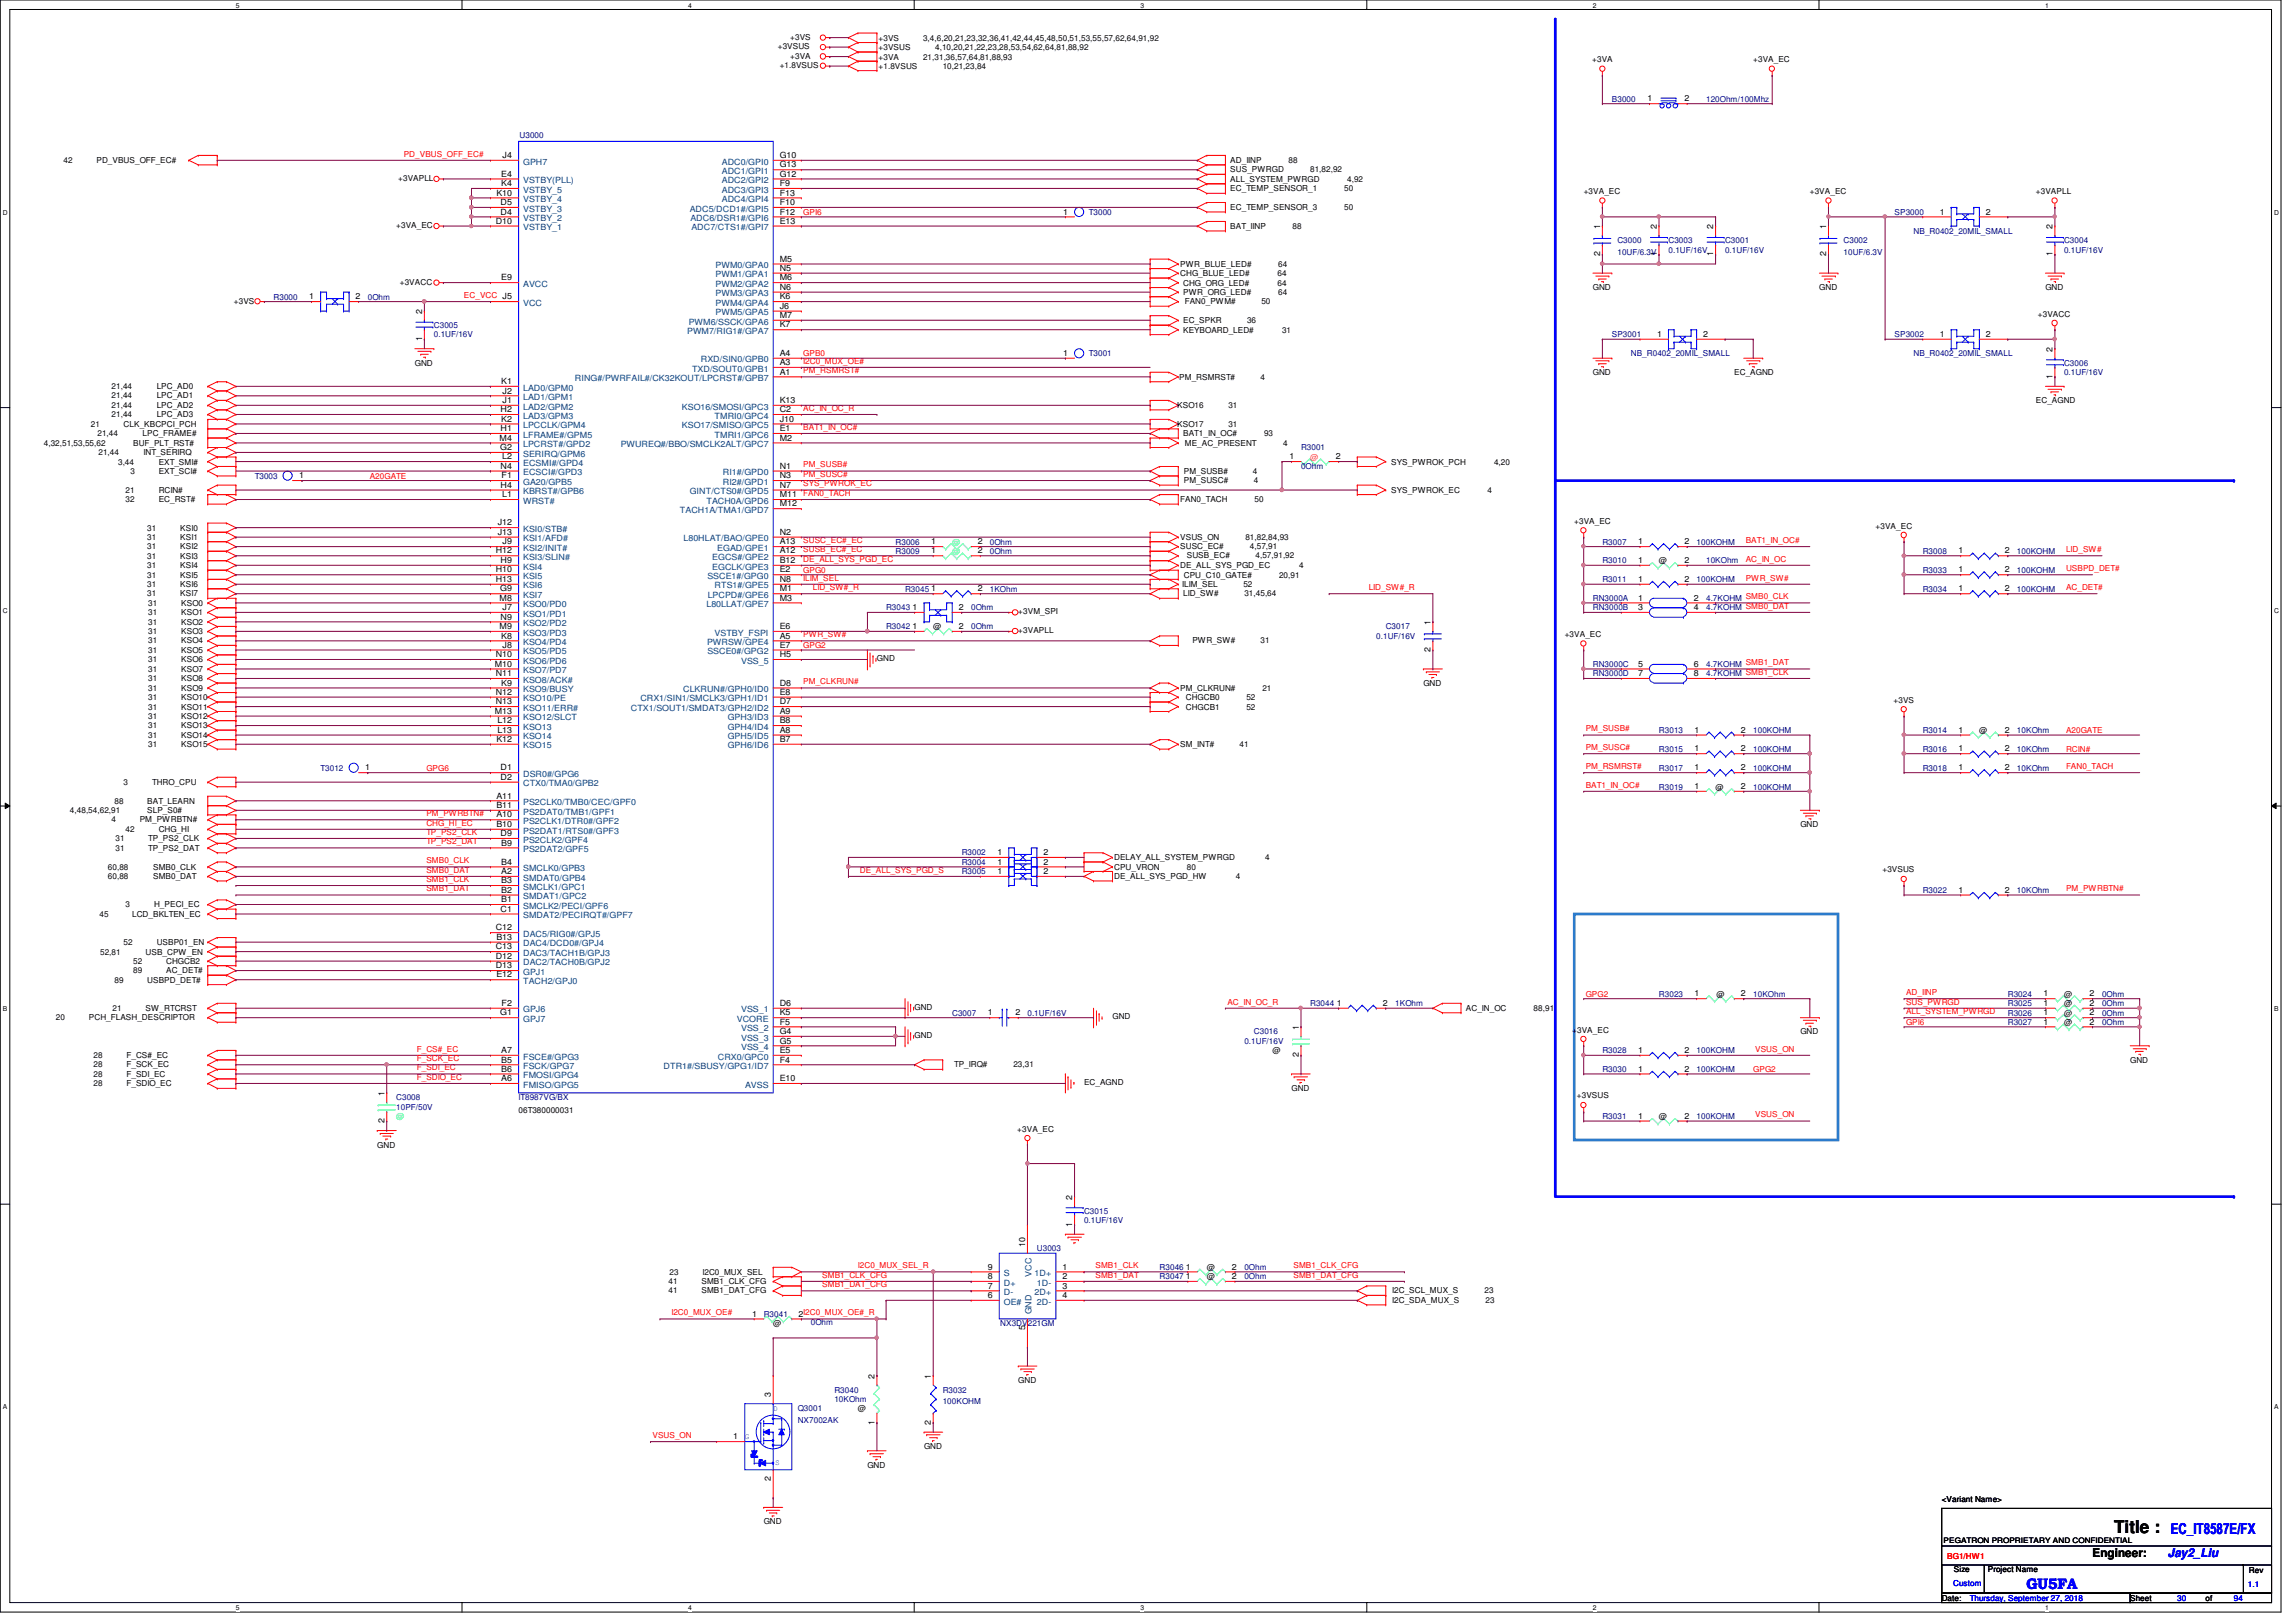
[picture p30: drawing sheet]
<svg xmlns="http://www.w3.org/2000/svg" width="297mm" height="210mm" viewBox="0 0 297 210" stroke-linecap="round" stroke-linejoin="round" font-family="sans-serif">
<defs><g id="words">
<text font-size="2.3" x="273.5" y="198.4">Title :</text>
<g font-size="1.9" fill="#00f">
<text x="280.8" y="198.5">EC_IT8587E/FX</text>
<text x="262.2" y="205.6">GU5FA</text>
</g>
<text font-size="1.6" x="270.7" y="201.5">Engineer:</text>
<text font-size="1.6" fill="#00f" x="280.5" y="201.5">Jay2_Liu</text>
<g font-size="1.1">
<text x="102.2" y="5.1">+3VS</text>
<text x="113.7" y="5.2">+3VS</text>
<text x="119.4" y="5.2">3,4,6,20,21,23,32,36,41,42,44,45,48,50,51,53,55,57,62,64,91,92</text>
<text x="100.6" y="6.3">+3VSUS</text>
<text x="100.9" y="8.8">+1.8VSUS</text>
<text x="102.2" y="7.6">+3VA</text>
<text x="113.7" y="6.5">+3VSUS</text>
<text x="113.7" y="7.7">+3VA</text>
<text x="113.7" y="8.9">+1.8VSUS</text>
<text x="119.4" y="7.7">21,31,36,57,64,81,88,93</text>
<text x="121" y="6.5">4,10,20,21,22,23,28,53,54,62,64,81,88,92</text>
<text x="122" y="8.9">10,21,23,84</text>
<text x="206" y="8">+3VA</text>
<text x="226.8" y="8">+3VA_EC</text>
<text x="213.1" y="13.1">1</text>
<text x="217.9" y="13.1">2</text>
<text x="8.2" y="21.1">42</text>
<text x="12.5" y="21.1">PD_VBUS_OFF_EC#</text>
<text x="51.5" y="23.4">+3VAPLL</text>
<text x="64.9" y="22.9">E4</text>
<text x="65" y="20.4">J4</text>
<text x="100.9" y="20.4">G10</text>
<text x="100.9" y="21.7">G13</text>
<text x="100.9" y="22.9">G12</text>
<text x="159.2" y="21.1">AD_IINP</text>
<text x="159.2" y="22.3">SUS_PWRGD</text>
<text x="159.2" y="23.5">ALL_SYSTEM_PWRGD</text>
<text x="166.7" y="21.1">88</text>
<text x="169.5" y="22.3">81,82,92</text>
<text x="174.3" y="23.5">4,92</text>
<text x="51.3" y="29.5">+3VA_EC</text>
<text x="64.1" y="29">D10</text>
<text x="64.2" y="25.3">K10</text>
<text x="64.8" y="26.5">D5</text>
<text x="64.8" y="27.8">D4</text>
<text x="64.9" y="24.1">K4</text>
<text x="100.9" y="24.1">F9</text>
<text x="100.9" y="25.3">F13</text>
<text x="100.9" y="26.5">F10</text>
<text x="100.9" y="27.8">F12</text>
<text x="100.9" y="29">E13</text>
<text x="137.5" y="27.8">1</text>
<text x="159.2" y="24.8">EC_TEMP_SENSOR_1</text>
<text x="159.2" y="27.2">EC_TEMP_SENSOR_3</text>
<text x="159.2" y="29.6">BAT_IINP</text>
<text x="167.2" y="29.6">88</text>
<text x="173.9" y="24.8">50</text>
<text x="173.9" y="27.2">50</text>
<text x="204.9" y="25.1">+3VA_EC</text>
<text x="207" y="29.6" transform="rotate(-90 207 29.6)">1</text>
<text x="214.3" y="29.6" transform="rotate(-90 214.3 29.6)">2</text>
<text x="221.7" y="29.6" transform="rotate(-90 221.7 29.6)">2</text>
<text x="234.1" y="25.1">+3VA_EC</text>
<text x="236.3" y="29.6" transform="rotate(-90 236.3 29.6)">1</text>
<text x="250.9" y="27.8">1</text>
<text x="256.9" y="27.8">2</text>
<text x="263.4" y="25.1">+3VAPLL</text>
<text x="265.6" y="29.6" transform="rotate(-90 265.6 29.6)">2</text>
<text x="100.9" y="33.9">M5</text>
<text x="100.9" y="35.1">N5</text>
<text x="152.7" y="34.5">PWR_BLUE_LED#</text>
<text x="152.7" y="35.7">CHG_BLUE_LED#</text>
<text x="165.3" y="35.7">64</text>
<text x="165.4" y="34.5">64</text>
<text x="207" y="33.2" transform="rotate(-90 207 33.2)">2</text>
<text x="214.3" y="33.2" transform="rotate(-90 214.3 33.2)">1</text>
<text x="221.7" y="33.2" transform="rotate(-90 221.7 33.2)">1</text>
<text x="236.3" y="33.2" transform="rotate(-90 236.3 33.2)">2</text>
<text x="265.6" y="33.2" transform="rotate(-90 265.6 33.2)">1</text>
<text x="30.3" y="39.3">+3VS</text>
<text x="40" y="38.7">1</text>
<text x="46" y="38.7">2</text>
<text x="51.7" y="36.8">+3VACC</text>
<text x="54.6" y="40.6" transform="rotate(-90 54.6 40.6)">2</text>
<text x="64.9" y="36.3">E9</text>
<text x="100.9" y="36.3">M6</text>
<text x="100.9" y="37.5">N6</text>
<text x="100.9" y="38.7">K6</text>
<text x="100.9" y="40">J6</text>
<text x="100.9" y="41.1">M7</text>
<text x="153.1" y="37">CHG_ORG_LED#</text>
<text x="153.1" y="38.2">PWR_ORG_LED#</text>
<text x="153.1" y="41.8">EC_SPKR</text>
<text x="153.3" y="39.4">FAN0_PWM#</text>
<text x="161.3" y="41.8">36</text>
<text x="163.2" y="39.4">50</text>
<text x="165.3" y="37">64</text>
<text x="165.4" y="38.2">64</text>
<text x="206.1" y="37.5">GND</text>
<text x="235.4" y="37.5">GND</text>
<text x="263.6" y="41">+3VACC</text>
<text x="264.6" y="37.5">GND</text>
<text x="53.7" y="47.3">GND</text>
<text x="54.6" y="44.2" transform="rotate(-90 54.6 44.2)">1</text>
<text x="100.9" y="42.4">K7</text>
<text x="100.9" y="46.1">A4</text>
<text x="100.9" y="47.2">A3</text>
<text x="137.5" y="46.1">1</text>
<text x="153.1" y="43.1">KEYBOARD_LED#</text>
<text x="165.9" y="43.1">31</text>
<text x="214.4" y="43.6">1</text>
<text x="220.3" y="43.6">2</text>
<text x="250.9" y="43.6">1</text>
<text x="256.9" y="43.6">2</text>
<text x="265.6" y="45.5" transform="rotate(-90 265.6 45.5)">2</text>
<text x="14.4" y="51.6">21,44</text>
<text x="14.4" y="52.8">21,44</text>
<text x="14.4" y="50.4">21,44</text>
<text x="20.3" y="51.6">LPC_AD1</text>
<text x="20.3" y="52.8">LPC_AD2</text>
<text x="20.3" y="50.4">LPC_AD0</text>
<text x="64.8" y="53.3">H2</text>
<text x="64.9" y="49.7">K1</text>
<text x="65" y="50.9">J2</text>
<text x="65" y="52.2">J1</text>
<text x="100.9" y="48.5">A1</text>
<text x="100.9" y="52.2">K13</text>
<text x="100.9" y="53.3">C2</text>
<text x="152.3" y="52.8">KSO16</text>
<text x="152.6" y="49.1">PM_RSMRST#</text>
<text x="158.9" y="52.8">31</text>
<text x="163.1" y="49.1">4</text>
<text x="206.1" y="48.5">GND</text>
<text x="224.4" y="48.5">EC_AGND</text>
<text x="263.4" y="52.2">EC_AGND</text>
<text x="265.6" y="49" transform="rotate(-90 265.6 49)">1</text>
<text x="5.7" y="57.7">4,32,51,53,55,62</text>
<text x="11.8" y="55.2">21</text>
<text x="12.6" y="56.5">21,44</text>
<text x="12.7" y="58.9">21,44</text>
<text x="14.4" y="54">21,44</text>
<text x="16" y="55.2">CLK_KBCPCI_PCH</text>
<text x="17.2" y="57.7">BUF_PLT_RST#</text>
<text x="18.5" y="56.5">LPC_FRAME#</text>
<text x="18.6" y="58.9">INT_SERIRQ</text>
<text x="20.3" y="54">LPC_AD3</text>
<text x="64.6" y="57">M4</text>
<text x="64.7" y="58.3">G2</text>
<text x="64.8" y="55.8">H1</text>
<text x="64.9" y="54.6">K2</text>
<text x="65" y="59.4">L2</text>
<text x="100.9" y="54.6">J10</text>
<text x="100.9" y="55.8">E1</text>
<text x="100.9" y="57">M2</text>
<text x="152.3" y="55.2">KSO17</text>
<text x="153.1" y="56.5">BAT1_IN_OC#</text>
<text x="153.3" y="57.7">ME_AC_PRESENT</text>
<text x="158.9" y="55.2">31</text>
<text x="163.5" y="56.5">93</text>
<text x="166" y="57.7">4</text>
<text x="166.8" y="59.4">1</text>
<text x="172.8" y="59.4">2</text>
<text x="15.3" y="60.1">3,44</text>
<text x="16.3" y="63.8">21</text>
<text x="16.3" y="65">32</text>
<text x="16.9" y="61.3">3</text>
<text x="20.5" y="63.8">RCIN#</text>
<text x="20.5" y="65">EC_RST#</text>
<text x="20.5" y="61.3">EXT_SCI#</text>
<text x="20.5" y="60.1">EXT_SMI#</text>
<text x="38.7" y="61.9">1</text>
<text x="64.8" y="60.7">N4</text>
<text x="64.8" y="63.1">H4</text>
<text x="64.9" y="61.9">F1</text>
<text x="65" y="64.3">L1</text>
<text x="100.9" y="60.7">N1</text>
<text x="100.9" y="61.9">N3</text>
<text x="100.9" y="63.1">N7</text>
<text x="100.9" y="64.3">M11</text>
<text x="100.9" y="65.5">M12</text>
<text x="152.7" y="65">FAN0_TACH</text>
<text x="153.2" y="62.6">PM_SUSC#</text>
<text x="153.2" y="61.3">PM_SUSB#</text>
<text x="162.1" y="61.3">4</text>
<text x="162.2" y="62.6">4</text>
<text x="162.3" y="65">50</text>
<text x="180" y="63.8">SYS_PWROK_EC</text>
<text x="180" y="60.1">SYS_PWROK_PCH</text>
<text x="192.4" y="63.8">4</text>
<text x="193.3" y="60.1">4,20</text>
<text x="19" y="71.1">31</text>
<text x="19" y="68.7">31</text>
<text x="19" y="69.8">31</text>
<text x="23.3" y="71.1">KSI2</text>
<text x="23.3" y="68.7">KSI0</text>
<text x="23.3" y="69.8">KSI1</text>
<text x="64.1" y="71.6">H12</text>
<text x="64.4" y="68">J12</text>
<text x="64.4" y="69.2">J13</text>
<text x="65" y="70.4">J9</text>
<text x="100.9" y="69.2">N2</text>
<text x="100.9" y="70.4">A13</text>
<text x="100.9" y="71.6">A12</text>
<text x="120.5" y="71.6">1</text>
<text x="120.5" y="70.4">1</text>
<text x="126.5" y="71.6">2</text>
<text x="126.5" y="70.4">2</text>
<text x="152.7" y="69.8">VSUS_ON</text>
<text x="152.7" y="71.1">SUSC_EC#</text>
<text x="161.1" y="69.8">81,82,84,93</text>
<text x="161.7" y="71.1">4,57,91</text>
<text x="203.7" y="67.8">+3VA_EC</text>
<text x="211.9" y="70.4">1</text>
<text x="217.9" y="70.4">2</text>
<text x="242.7" y="68.4">+3VA_EC</text>
<text x="253.4" y="71.6">1</text>
<text x="259.4" y="71.6">2</text>
<text x="19" y="73.5">31</text>
<text x="19" y="77.2">31</text>
<text x="19" y="72.3">31</text>
<text x="19" y="75.9">31</text>
<text x="19" y="74.8">31</text>
<text x="23.3" y="73.5">KSI4</text>
<text x="23.3" y="77.2">KSI7</text>
<text x="23.3" y="72.3">KSI3</text>
<text x="23.3" y="75.9">KSI6</text>
<text x="23.3" y="74.8">KSI5</text>
<text x="64.1" y="74.1">H10</text>
<text x="64.1" y="75.3">H13</text>
<text x="64.6" y="77.7">M8</text>
<text x="64.7" y="76.5">G9</text>
<text x="64.8" y="72.9">H9</text>
<text x="100.9" y="72.9">B12</text>
<text x="100.9" y="74.1">E2</text>
<text x="100.9" y="75.3">N8</text>
<text x="100.9" y="76.5">M1</text>
<text x="100.9" y="77.7">M3</text>
<text x="120.5" y="76.5">1</text>
<text x="126.5" y="76.5">2</text>
<text x="152.7" y="73.5">DE_ALL_SYS_PGD_EC</text>
<text x="152.9" y="75.9">ILIM_SEL</text>
<text x="153.1" y="77.2">LID_SW#</text>
<text x="153.2" y="74.8">CPU_C10_GATE#</text>
<text x="153.5" y="72.2">SUSB_EC#</text>
<text x="160.9" y="75.9">52</text>
<text x="161" y="77.2">31,45,64</text>
<text x="162.4" y="72.2">4,57,91,92</text>
<text x="165.5" y="74.8">20,91</text>
<text x="168.1" y="73.5">4</text>
<text x="211.9" y="72.9">1</text>
<text x="211.9" y="77.7">1</text>
<text x="211.9" y="75.3">1</text>
<text x="214.6" y="72.9">@</text>
<text x="217.9" y="72.9">2</text>
<text x="217.9" y="75.3">2</text>
<text x="219.1" y="77.7">2</text>
<text x="253.4" y="74.1">1</text>
<text x="253.4" y="76.5">1</text>
<text x="259.4" y="74.1">2</text>
<text x="259.4" y="76.5">2</text>
<text x="19.2" y="78.4">31</text>
<text x="19.2" y="82">31</text>
<text x="19.2" y="79.6">31</text>
<text x="19.2" y="83.3">31</text>
<text x="19.2" y="80.9">31</text>
<text x="23.4" y="78.4">KSO0</text>
<text x="23.4" y="82">KSO3</text>
<text x="23.4" y="79.6">KSO1</text>
<text x="23.4" y="83.3">KSO4</text>
<text x="23.4" y="80.9">KSO2</text>
<text x="64.6" y="81.4">M9</text>
<text x="64.8" y="80.2">N9</text>
<text x="64.9" y="82.6">K8</text>
<text x="65" y="79">J7</text>
<text x="65" y="83.8">J8</text>
<text x="100.9" y="81.4">E6</text>
<text x="100.9" y="82.6">A5</text>
<text x="100.9" y="83.8">E7</text>
<text x="118.1" y="81.4">1</text>
<text x="118.1" y="79">1</text>
<text x="120.7" y="81.4">@</text>
<text x="124" y="81.4">2</text>
<text x="124" y="79">2</text>
<text x="131.7" y="82">+3VAPLL</text>
<text x="131.7" y="79.5">+3VM_SPI</text>
<text x="154.3" y="83.3">PWR_SW#</text>
<text x="163.1" y="83.3">31</text>
<text x="185.1" y="80.9" transform="rotate(-90 185.1 80.9)">1</text>
<text x="202.4" y="82.4">+3VA_EC</text>
<text x="211.9" y="79">3</text>
<text x="219.1" y="79">4</text>
<text x="19.2" y="89.4">31</text>
<text x="19.2" y="88.1">31</text>
<text x="19.2" y="84.5">31</text>
<text x="19.2" y="87">31</text>
<text x="19.2" y="85.7">31</text>
<text x="23.4" y="89.4">KSO9</text>
<text x="23.4" y="88.1">KSO8</text>
<text x="23.4" y="84.5">KSO5</text>
<text x="23.4" y="87">KSO7</text>
<text x="23.4" y="85.7">KSO6</text>
<text x="64" y="86.3">M10</text>
<text x="64.1" y="85">N10</text>
<text x="64.1" y="87.5">N11</text>
<text x="64.1" y="89.9">N12</text>
<text x="64.9" y="88.7">K9</text>
<text x="100.9" y="88.7">D8</text>
<text x="100.9" y="89.9">E8</text>
<text x="100.9" y="85">H5</text>
<text x="113.4" y="85.6">GND</text>
<text x="152.7" y="89.4">PM_CLKRUN#</text>
<text x="163.3" y="89.4">21</text>
<text x="184.1" y="88.8">GND</text>
<text x="185.1" y="84.4" transform="rotate(-90 185.1 84.4)">2</text>
<text x="211.9" y="86.3">5</text>
<text x="211.9" y="87.5">7</text>
<text x="219.1" y="86.3">6</text>
<text x="219.1" y="87.5">8</text>
<text x="19.2" y="90.6">31</text>
<text x="19.2" y="94.2">31</text>
<text x="19.2" y="91.8">31</text>
<text x="19.2" y="93">31</text>
<text x="19.2" y="95.5">31</text>
<text x="23.4" y="90.6">KSO10</text>
<text x="23.4" y="94.2">KSO13</text>
<text x="23.4" y="91.8">KSO11</text>
<text x="23.4" y="93">KSO12</text>
<text x="23.4" y="95.5">KSO14</text>
<text x="64" y="92.4">M13</text>
<text x="64.1" y="91.1">N13</text>
<text x="64.3" y="93.6">L12</text>
<text x="64.3" y="94.8">L13</text>
<text x="100.9" y="91.1">D7</text>
<text x="100.9" y="92.4">A9</text>
<text x="100.9" y="93.6">B8</text>
<text x="100.9" y="94.8">A8</text>
<text x="153.4" y="90.6">CHGCB0</text>
<text x="153.4" y="91.8">CHGCB1</text>
<text x="161.2" y="90.6">52</text>
<text x="161.2" y="91.8">52</text>
<text x="219.2" y="94.8">1</text>
<text x="225.2" y="94.8">2</text>
<text x="245" y="91">+3VS</text>
<text x="253.4" y="94.8">1</text>
<text x="256.1" y="94.9">@</text>
<text x="259.4" y="94.8">2</text>
<text x="16" y="101.6">3</text>
<text x="19.2" y="96.7">31</text>
<text x="19.7" y="101.6">THRO_CPU</text>
<text x="23.4" y="96.7">KSO15</text>
<text x="47.2" y="99.7">1</text>
<text x="64.2" y="96">K12</text>
<text x="64.8" y="99.7">D1</text>
<text x="64.8" y="100.9">D2</text>
<text x="100.9" y="96">B7</text>
<text x="152.7" y="96.7">SM_INT#</text>
<text x="160.4" y="96.7">41</text>
<text x="219.2" y="99.7">1</text>
<text x="219.2" y="97.2">1</text>
<text x="225.2" y="99.7">2</text>
<text x="225.2" y="97.2">2</text>
<text x="253.4" y="97.2">1</text>
<text x="253.4" y="99.7">1</text>
<text x="259.4" y="97.2">2</text>
<text x="259.4" y="99.7">2</text>
<text x="9.1" y="105.2">4,48,54,62,91</text>
<text x="14.4" y="106.4">4</text>
<text x="14.8" y="104">88</text>
<text x="16.3" y="107.7">42</text>
<text x="18.1" y="106.4">PM_PWRBTN#</text>
<text x="19" y="104">BAT_LEARN</text>
<text x="19" y="105.2">SLP_S0#</text>
<text x="20.5" y="107.7">CHG_HI</text>
<text x="64.2" y="103.3">A11</text>
<text x="64.2" y="104.6">B11</text>
<text x="64.2" y="105.8">A10</text>
<text x="64.2" y="107">B10</text>
<text x="219.2" y="102.1">1</text>
<text x="222" y="102.2">@</text>
<text x="225.2" y="102.1">2</text>
<text x="232.9" y="107.1">GND</text>
<text x="14" y="113.7">60,88</text>
<text x="14" y="112.5">60,88</text>
<text x="14.9" y="108.9">31</text>
<text x="14.9" y="110.1">31</text>
<text x="19.2" y="108.9">TP_PS2_CLK</text>
<text x="19.2" y="110.1">TP_PS2_DAT</text>
<text x="19.8" y="113.7">SMB0_DAT</text>
<text x="19.8" y="112.5">SMB0_CLK</text>
<text x="64.8" y="108.2">D9</text>
<text x="64.9" y="109.4">B9</text>
<text x="64.9" y="111.9">B4</text>
<text x="64.9" y="113.1">A2</text>
<text x="129" y="111.9">1</text>
<text x="129" y="110.7">1</text>
<text x="129" y="113.1">1</text>
<text x="135" y="111.9">2</text>
<text x="135" y="110.7">2</text>
<text x="135" y="113.1">2</text>
<text x="144.1" y="113.7">DE_ALL_SYS_PGD_HW</text>
<text x="144.1" y="111.3">DELAY_ALL_SYSTEM_PWRGD</text>
<text x="144.1" y="112.5">CPU_VRON</text>
<text x="153.5" y="112.5">80</text>
<text x="159.9" y="113.7">4</text>
<text x="163.7" y="111.3">4</text>
<text x="243.5" y="112.9">+3VSUS</text>
<text x="12.9" y="118.6">45</text>
<text x="16.3" y="117.4">3</text>
<text x="17.1" y="118.6">LCD_BKLTEN_EC</text>
<text x="19.9" y="117.4">H_PECI_EC</text>
<text x="64.8" y="118">C1</text>
<text x="64.9" y="114.3">B3</text>
<text x="64.9" y="115.5">B2</text>
<text x="64.9" y="116.8">B1</text>
<text x="253.4" y="115.5">1</text>
<text x="259.4" y="115.5">2</text>
<text x="13" y="123.5">52,81</text>
<text x="16" y="122.3">52</text>
<text x="17.2" y="124.7">52</text>
<text x="17.2" y="125.9">89</text>
<text x="18.8" y="123.5">USB_CPW_EN</text>
<text x="20.3" y="122.3">USBP01_EN</text>
<text x="21.5" y="124.7">CHGCB2</text>
<text x="21.5" y="125.9">AC_DET#</text>
<text x="64.1" y="120.4">C12</text>
<text x="64.1" y="122.9">C13</text>
<text x="64.1" y="124.1">D12</text>
<text x="64.1" y="125.3">D13</text>
<text x="64.2" y="121.6">B13</text>
<text x="14.6" y="130.8">21</text>
<text x="14.8" y="127.2">89</text>
<text x="18.8" y="130.8">SW_RTCRST</text>
<text x="19" y="127.2">USBPD_DET#</text>
<text x="64.2" y="126.5">E12</text>
<text x="64.7" y="131.4">G1</text>
<text x="64.9" y="130.2">F2</text>
<text x="100.9" y="130.2">D6</text>
<text x="100.9" y="131.4">K5</text>
<text x="118.3" y="130.7">GND</text>
<text x="127.8" y="131.4">1</text>
<text x="131.4" y="131.4">2</text>
<text x="143.9" y="131.9">GND</text>
<text x="172.9" y="130.2">1</text>
<text x="178.9" y="130.2">2</text>
<text x="189.6" y="130.8">AC_IN_OC</text>
<text x="198.4" y="130.8">88,91</text>
<text x="219.2" y="128.9">1</text>
<text x="222.1" y="129">@</text>
<text x="225.2" y="128.9">2</text>
<text x="264.4" y="128.9">1</text>
<text x="264.4" y="131.4">1</text>
<text x="264.4" y="130.2">1</text>
<text x="267" y="129">@</text>
<text x="267" y="131.4">@</text>
<text x="267" y="130.2">@</text>
<text x="270.3" y="128.9">2</text>
<text x="270.3" y="131.4">2</text>
<text x="270.3" y="130.2">2</text>
<text x="7.2" y="132">20</text>
<text x="11.5" y="132">PCH_FLASH_DESCRIPTOR</text>
<text x="12.1" y="136.9">28</text>
<text x="16.4" y="136.9">F_CS#_EC</text>
<text x="64.9" y="136.3">A7</text>
<text x="64.9" y="137.5">B5</text>
<text x="100.9" y="133.8">G4</text>
<text x="100.9" y="135">G5</text>
<text x="100.9" y="132.6">F5</text>
<text x="100.9" y="136.3">E5</text>
<text x="100.9" y="137.5">F4</text>
<text x="118.3" y="134.4">GND</text>
<text x="164.6" y="136.3">@</text>
<text x="168" y="136.8" transform="rotate(-90 168 136.8)">2</text>
<text x="168" y="133.3" transform="rotate(-90 168 133.3)">1</text>
<text x="203.4" y="133.6">+3VA_EC</text>
<text x="211.9" y="136.3">1</text>
<text x="217.9" y="136.3">2</text>
<text x="232.9" y="133.9">GND</text>
<text x="264.4" y="132.6">1</text>
<text x="267" y="132.7">@</text>
<text x="270.3" y="132.6">2</text>
<text x="275.6" y="137.5">GND</text>
<text x="12.1" y="138.1">28</text>
<text x="12.1" y="139.4">28</text>
<text x="12.1" y="140.6">28</text>
<text x="16.4" y="138.1">F_SCK_EC</text>
<text x="16.4" y="139.4">F_SDI_EC</text>
<text x="16.4" y="140.6">F_SDIO_EC</text>
<text x="49.7" y="141.8" transform="rotate(-90 49.7 141.8)">1</text>
<text x="64.9" y="138.7">B6</text>
<text x="64.9" y="139.9">A6</text>
<text x="67.1" y="144">06T380000031</text>
<text x="100.9" y="139.9">E10</text>
<text x="123.4" y="138.1">TP_IRQ#</text>
<text x="131.1" y="138.1">23,31</text>
<text x="140.2" y="140.5">EC_AGND</text>
<text x="167.1" y="141.2">GND</text>
<text x="204" y="142.2">+3VSUS</text>
<text x="211.9" y="138.7">1</text>
<text x="217.9" y="138.7">2</text>
<text x="48.8" y="148.5">GND</text>
<text x="49.7" y="145.4" transform="rotate(-90 49.7 145.4)">2</text>
<text x="131.6" y="146.4">+3VA_EC</text>
<text x="211.9" y="144.8">1</text>
<text x="214.6" y="144.9">@</text>
<text x="217.9" y="144.8">2</text>
<text x="138.7" y="155.2" transform="rotate(-90 138.7 155.2)">2</text>
<text x="132.6" y="161.3" transform="rotate(-90 132.6 161.3)">10</text>
<text x="138.7" y="158.7" transform="rotate(-90 138.7 158.7)">1</text>
<text x="86.5" y="166.2">41</text>
<text x="86.5" y="167.4">41</text>
<text x="86.6" y="165">23</text>
<text x="90.8" y="166.2">SMB1_CLK_CFG</text>
<text x="90.8" y="167.4">SMB1_DAT_CFG</text>
<text x="90.9" y="165">I2C0_MUX_SEL</text>
<text x="127.8" y="164.3">9</text>
<text x="127.8" y="168">6</text>
<text x="127.8" y="166.8">7</text>
<text x="127.8" y="165.5">8</text>
<text x="137.5" y="164.3">1</text>
<text x="137.5" y="165.5">2</text>
<text x="137.5" y="166.8">3</text>
<text x="137.5" y="168">4</text>
<text x="153.4" y="165.5">1</text>
<text x="153.4" y="164.3">1</text>
<text x="156.1" y="165.6">@</text>
<text x="156.1" y="164.3">@</text>
<text x="159.4" y="165.5">2</text>
<text x="159.4" y="164.3">2</text>
<text x="180.1" y="167.4">I2C_SCL_MUX_S</text>
<text x="192.1" y="167.4">23</text>
<text x="97.3" y="170.4">1</text>
<text x="100" y="171.7">@</text>
<text x="103.3" y="170.4">2I2C0_MUX_OE#_R</text>
<text x="132.6" y="172.2" transform="rotate(-90 132.6 172.2)">5</text>
<text x="180.1" y="168.6">I2C_SDA_MUX_S</text>
<text x="192.2" y="168.6">23</text>
<text x="113.2" y="178.4" transform="rotate(-90 113.2 178.4)">2</text>
<text x="120.4" y="178.4" transform="rotate(-90 120.4 178.4)">1</text>
<text x="131.7" y="179">GND</text>
<text x="99.7" y="180.8" transform="rotate(-90 99.7 180.8)">3</text>
<text x="111" y="182.6">@</text>
<text x="113.2" y="184.4" transform="rotate(-90 113.2 184.4)">1</text>
<text x="120.4" y="184.4" transform="rotate(-90 120.4 184.4)">2</text>
<text x="94.9" y="186.3">1</text>
<text x="99.7" y="191.7" transform="rotate(-90 99.7 191.7)">2</text>
<text x="112.2" y="189.9">GND</text>
<text x="119.5" y="187.5">GND</text>
<text x="98.8" y="197.3">GND</text>
<text x="251.2" y="194.4">&lt;Variant Name&gt;</text>
<text x="252.8" y="203.5">Size</text>
<text x="257.2" y="203.5">Project Name</text>
<text x="291" y="203.6">Rev</text>
<text x="251.2" y="207.1">Date:</text>
<text x="275.6" y="207.1">Sheet</text>
<text x="285.3" y="207.1">of</text>
</g>
<g font-size="1.1" fill="#000080">
<text x="67.2" y="17.8">U3000</text>
<text x="208.5" y="13.2">B3000</text>
<text x="220.7" y="13.2">120Ohm/100Mhz</text>
<text x="140.9" y="27.8">T3000</text>
<text x="245.1" y="27.8">SP3000</text>
<text x="209.3" y="31.5">C3000</text>
<text x="209.3" y="32.9">10UF/6.3V</text>
<text x="215.9" y="31.5">C3003</text>
<text x="215.9" y="32.7">0.1UF/16V</text>
<text x="223.2" y="31.5">C3001</text>
<text x="223.2" y="32.7">0.1UF/16V</text>
<text x="238.5" y="31.5">C3002</text>
<text x="238.5" y="32.9">10UF/6.3V</text>
<text x="247.6" y="30.2">NB_R0402_20MIL_SMALL</text>
<text x="267" y="31.5">C3004</text>
<text x="267" y="32.7">0.1UF/16V</text>
<text x="35.4" y="38.8">R3000</text>
<text x="47.6" y="38.8">0Ohm</text>
<text x="56.1" y="42.4">C3005</text>
<text x="56.1" y="43.6">0.1UF/16V</text>
<text x="140.9" y="46.1">T3001</text>
<text x="208.5" y="43.6">SP3001</text>
<text x="211" y="46.1">NB_R0402_20MIL_SMALL</text>
<text x="245.1" y="43.6">SP3002</text>
<text x="247.6" y="46.1">NB_R0402_20MIL_SMALL</text>
<text x="267" y="47.3">C3006</text>
<text x="267" y="48.5">0.1UF/16V</text>
<text x="168.3" y="58.3">R3001</text>
<text x="33" y="61.9">T3003</text>
<text x="168.3" y="60.7">0Ohm</text>
<text x="115.9" y="71.7">R3009</text>
<text x="115.9" y="70.5">R3006</text>
<text x="128.1" y="71.7">0Ohm</text>
<text x="128.1" y="70.5">0Ohm</text>
<text x="207.3" y="70.5">R3007</text>
<text x="219.5" y="70.5">100KOHM</text>
<text x="248.7" y="71.7">R3008</text>
<text x="260.9" y="71.7">100KOHM</text>
<text x="117.1" y="76.6">R3045</text>
<text x="128.1" y="76.6">1KOhm</text>
<text x="206.1" y="77.8">RN3000A</text>
<text x="207.3" y="72.9">R3010</text>
<text x="207.3" y="75.4">R3011</text>
<text x="219.5" y="75.4">100KOHM</text>
<text x="220.7" y="72.9">10KOhm</text>
<text x="220.7" y="77.8">4.7KOHM SMB0_CLK</text>
<text x="248.7" y="74.1">R3033</text>
<text x="248.7" y="76.6">R3034</text>
<text x="260.9" y="74.1">100KOHM</text>
<text x="260.9" y="76.6">100KOHM</text>
<text x="114.6" y="81.4">R3042</text>
<text x="114.6" y="79">R3043</text>
<text x="125.6" y="81.4">0Ohm</text>
<text x="125.6" y="79">0Ohm</text>
<text x="178.1" y="82.7">0.1UF/16V</text>
<text x="179.3" y="81.4">C3017</text>
<text x="206.1" y="79">RN3000B</text>
<text x="220.7" y="79">4.7KOHM SMB0_DAT</text>
<text x="206.1" y="86.3">RN3000C</text>
<text x="206.1" y="87.5">RN3000D</text>
<text x="220.7" y="86.3">4.7KOHM SMB1_DAT</text>
<text x="220.7" y="87.5">4.7KOHM SMB1_CLK</text>
<text x="214.6" y="94.9">R3013</text>
<text x="226.8" y="94.9">100KOHM</text>
<text x="248.7" y="94.9">R3014</text>
<text x="260.9" y="94.9">10KOhm</text>
<text x="41.5" y="99.7">T3012</text>
<text x="214.6" y="99.7">R3017</text>
<text x="214.6" y="97.3">R3015</text>
<text x="226.8" y="99.7">100KOHM</text>
<text x="226.8" y="97.3">100KOHM</text>
<text x="248.7" y="97.3">R3016</text>
<text x="248.7" y="99.7">R3018</text>
<text x="260.9" y="97.3">10KOhm</text>
<text x="260.9" y="99.7">10KOhm</text>
<text x="214.6" y="102.2">R3019</text>
<text x="226.8" y="102.2">100KOHM</text>
<text x="124.4" y="111.9">R3004</text>
<text x="124.4" y="110.7">R3002</text>
<text x="124.4" y="113.2">R3005</text>
<text x="248.7" y="115.6">R3022</text>
<text x="260.9" y="115.6">10KOhm</text>
<text x="123.2" y="131.4">C3007</text>
<text x="132.9" y="131.4">0.1UF/16V</text>
<text x="169.5" y="130.2">R3044</text>
<text x="180.5" y="130.2">1KOhm</text>
<text x="214.6" y="129">R3023</text>
<text x="226.8" y="129">10KOhm</text>
<text x="259.8" y="129">R3024</text>
<text x="259.8" y="131.4">R3026</text>
<text x="259.8" y="130.2">R3025</text>
<text x="271.9" y="129">0Ohm</text>
<text x="271.9" y="131.4">0Ohm</text>
<text x="271.9" y="130.2">0Ohm</text>
<text x="161" y="135.1">0.1UF/16V</text>
<text x="162.2" y="133.9">C3016</text>
<text x="207.3" y="136.3">R3028</text>
<text x="219.5" y="136.3">100KOHM</text>
<text x="259.8" y="132.7">R3027</text>
<text x="271.9" y="132.7">0Ohm</text>
<text x="51.3" y="142.4">C3008</text>
<text x="51.3" y="143.6">10PF/50V</text>
<text x="67.1" y="142.4">IT8987VG/BX</text>
<text x="207.3" y="138.8">R3030</text>
<text x="219.5" y="138.8">100KOHM</text>
<text x="207.3" y="144.9">R3031</text>
<text x="219.5" y="144.9">100KOHM</text>
<text x="134.2" y="161.9">U3003</text>
<text x="140.2" y="157.1">C3015</text>
<text x="140.2" y="158.2">0.1UF/16V</text>
<text x="150" y="165.6">R3047</text>
<text x="150" y="164.3">R3046</text>
<text x="161" y="165.6">0Ohm</text>
<text x="161" y="164.3">0Ohm</text>
<text x="98.8" y="170.4">R3041</text>
<text x="104.9" y="171.4">0Ohm</text>
<text x="129.4" y="171.7">NX3DV221GM</text>
<text x="103.2" y="182.6">Q3001</text>
<text x="103.2" y="184.1">NX7002AK</text>
<text x="107.9" y="180.2">R3040</text>
<text x="107.9" y="181.4">10KOhm</text>
<text x="122" y="180.2">R3032</text>
<text x="122" y="181.7">100KOHM</text>
</g>
<g font-size="1.1" fill="#f00">
<text x="52.2" y="20.3">PD_VBUS_OFF_EC#</text>
<text x="103.9" y="27.8">GPI6</text>
<text x="60" y="38.6">EC_VCC J5</text>
<text x="103.9" y="46.1">GPB0</text>
<text x="103.9" y="47.1">I2C0_MUX_OE#</text>
<text x="103.9" y="48.3">PM_RSMRST#</text>
<text x="103.9" y="53.2">AC_IN_OC_R</text>
<text x="103.9" y="55.6">BAT1_IN_OC#</text>
<text x="47.8" y="61.9">A20GATE</text>
<text x="103.9" y="60.5">PM_SUSB#</text>
<text x="103.9" y="61.7">PM_SUSC#</text>
<text x="103.9" y="62.9">SYS_PWROK_EC</text>
<text x="103.9" y="64.2">FAN0_TACH</text>
<text x="103.9" y="71.5">SUSB_EC#_EC</text>
<text x="103.9" y="70.3">SUSC_EC#_EC</text>
<text x="225.8" y="70.3">BAT1_IN_OC#</text>
<text x="267.3" y="71.5">LID_SW#</text>
<text x="103.9" y="75.1">ILIM_SEL</text>
<text x="103.9" y="72.7">DE_ALL_SYS_PGD_EC</text>
<text x="103.9" y="74.1">GPG0</text>
<text x="105.2" y="76.4">LID_SW#_R</text>
<text x="177.1" y="76.4">LID_SW#_R</text>
<text x="225.8" y="72.7">AC_IN_OC</text>
<text x="225.8" y="75.1">PWR_SW#</text>
<text x="267.3" y="73.9">USBPD_DET#</text>
<text x="267.3" y="76.4">AC_DET#</text>
<text x="103.9" y="82.5">PWR_SW#</text>
<text x="103.9" y="83.9">GPG2</text>
<text x="103.9" y="88.6">PM_CLKRUN#</text>
<text x="205.1" y="94.7">PM_SUSB#</text>
<text x="267.3" y="94.9">A20GATE</text>
<text x="55.2" y="99.7">GPG6</text>
<text x="205.1" y="97.1">PM_SUSC#</text>
<text x="205.1" y="99.5">PM_RSMRST#</text>
<text x="205.1" y="101.9">BAT1_IN_OC#</text>
<text x="267.3" y="97.3">RCIN#</text>
<text x="267.3" y="99.5">FAN0_TACH</text>
<text x="55.2" y="105.6">PM_PWRBTN#</text>
<text x="55.2" y="106.8">CHG_HI_EC</text>
<text x="55.2" y="112.9">SMB0_DAT</text>
<text x="55.2" y="111.7">SMB0_CLK</text>
<text x="55.2" y="108">TP_PS2_CLK</text>
<text x="55.2" y="109.3">TP_PS2_DAT</text>
<text x="111.2" y="112.9">DE_ALL_SYS_PGD_S</text>
<text x="55.2" y="115.4">SMB1_DAT</text>
<text x="55.2" y="114.1">SMB1_CLK</text>
<text x="267.3" y="115.4">PM_PWRBTN#</text>
<text x="158.8" y="130">AC_IN_OC_R</text>
<text x="205.1" y="129">GPG2</text>
<text x="246.6" y="128.8">AD_IINP</text>
<text x="246.6" y="130">SUS_PWRGD</text>
<text x="246.6" y="131.2">ALL_SYSTEM_PWRGD</text>
<text x="53.9" y="136.1">F_CS#_EC</text>
<text x="53.9" y="137.3">F_SCK_EC</text>
<text x="227.1" y="136.1">VSUS_ON</text>
<text x="246.6" y="132.6">GPI6</text>
<text x="53.9" y="139.7">F_SDIO_EC</text>
<text x="53.9" y="138.5">F_SDI_EC</text>
<text x="226.8" y="138.7">GPG2</text>
<text x="227.1" y="144.6">VSUS_ON</text>
<text x="106.4" y="165.4">SMB1_CLK_CFG</text>
<text x="106.4" y="166.6">SMB1_DAT_CFG</text>
<text x="111" y="164.1">I2C0_MUX_SEL_R</text>
<text x="141.7" y="165.4">SMB1_DAT</text>
<text x="141.7" y="164.1">SMB1_CLK</text>
<text x="167.3" y="165.4">SMB1_DAT_CFG</text>
<text x="167.3" y="164.1">SMB1_CLK_CFG</text>
<text x="86.9" y="170.2">I2C0_MUX_OE#</text>
<text x="84.4" y="186.1">VSUS_ON</text>
<text x="251.9" y="201.8">BG1/HW1</text>
</g>
<g font-size="1.1" fill="#004080">
<text x="67.7" y="21.3">GPH7</text>
<text x="67.7" y="23.7">VSTBY(PLL)</text>
<text x="93.4" y="21.3">ADC0/GPI0</text>
<text x="93.4" y="22.5">ADC1/GPI1</text>
<text x="93.4" y="23.7">ADC2/GPI2</text>
<text x="67.7" y="27.4">VSTBY_3</text>
<text x="67.7" y="28.6">VSTBY_2</text>
<text x="67.7" y="24.9">VSTBY_5</text>
<text x="67.7" y="26.2">VSTBY_4</text>
<text x="67.7" y="29.8">VSTBY_1</text>
<text x="89.2" y="27.4">ADC5/DCD1#/GPI5</text>
<text x="89.3" y="28.6">ADC6/DSR1#/GPI6</text>
<text x="89.4" y="29.8">ADC7/CTS1#/GPI7</text>
<text x="93.4" y="24.9">ADC3/GPI3</text>
<text x="93.4" y="26.2">ADC4/GPI4</text>
<text x="92.6" y="34.7">PWM0/GPA0</text>
<text x="92.6" y="35.9">PWM1/GPA1</text>
<text x="67.7" y="37.1">AVCC</text>
<text x="67.7" y="39.6">VCC</text>
<text x="89.1" y="42">PWM6/SSCK/GPA6</text>
<text x="92.6" y="37.1">PWM2/GPA2</text>
<text x="92.6" y="38.4">PWM3/GPA3</text>
<text x="92.6" y="39.6">PWM4/GPA4</text>
<text x="92.6" y="40.8">PWM5/GPA5</text>
<text x="88.9" y="43.2">PWM7/RIG1#/GPA7</text>
<text x="90.7" y="46.9">RXD/SIN0/GPB0</text>
<text x="67.7" y="50.5">LAD0/GPM0</text>
<text x="67.7" y="51.8">LAD1/GPM1</text>
<text x="67.7" y="53">LAD2/GPM2</text>
<text x="74.4" y="49.3">RING#/PWRFAIL#/CK32KOUT/LPCRST#/GPB7</text>
<text x="88.2" y="53">KSO16/SMOSI/GPC3</text>
<text x="89.5" y="48.1">TXD/SOUT0/GPB1</text>
<text x="67.7" y="54.2">LAD3/GPM3</text>
<text x="67.7" y="55.4">LPCCLK/GPM4</text>
<text x="67.7" y="56.6">LFRAME#/GPM5</text>
<text x="67.7" y="57.9">LPCRST#/GPD2</text>
<text x="67.7" y="59.1">SERIRQ/GPM6</text>
<text x="80.3" y="57.9">PWUREQ#/BBO/SMCLK2ALT/GPC7</text>
<text x="88.2" y="55.4">KSO17/SMISO/GPC5</text>
<text x="92.5" y="54.2">TMRI0/GPC4</text>
<text x="92.5" y="56.6">TMRI1/GPC6</text>
<text x="67.7" y="60.3">ECSMI#/GPD4</text>
<text x="67.7" y="61.5">ECSCI#/GPD3</text>
<text x="67.7" y="62.7">GA20/GPB5</text>
<text x="67.7" y="64">KBRST#/GPB6</text>
<text x="67.7" y="65.2">WRST#</text>
<text x="89.2" y="64">GINT/CTS0#/GPD5</text>
<text x="91.4" y="65.2">TACH0A/GPD6</text>
<text x="93.5" y="61.5">RI1#/GPD0</text>
<text x="93.5" y="62.7">RI2#/GPD1</text>
<text x="67.7" y="68.8">KSI0/STB#</text>
<text x="67.7" y="70.1">KSI1/AFD#</text>
<text x="67.7" y="71.3">KSI2/INIT#</text>
<text x="88" y="66.4">TACH1A/TMA1/GPD7</text>
<text x="88.4" y="70.1">L80HLAT/BAO/GPE0</text>
<text x="92.8" y="71.3">EGAD/GPE1</text>
<text x="67.7" y="72.5">KSI3/SLIN#</text>
<text x="67.7" y="73.7">KSI4</text>
<text x="67.7" y="74.9">KSI5</text>
<text x="67.7" y="76.2">KSI6</text>
<text x="67.7" y="77.4">KSI7</text>
<text x="91.5" y="74.9">SSCE1#/GPG0</text>
<text x="91.6" y="77.4">LPCPD#/GPE6</text>
<text x="92.2" y="72.5">EGCS#/GPE2</text>
<text x="92.2" y="73.7">EGCLK/GPE3</text>
<text x="92.5" y="76.2">RTS1#/GPE5</text>
<text x="67.7" y="78.6">KSO0/PD0</text>
<text x="67.7" y="79.8">KSO1/PD1</text>
<text x="67.7" y="81">KSO2/PD2</text>
<text x="67.7" y="82.3">KSO3/PD3</text>
<text x="67.7" y="83.5">KSO4/PD4</text>
<text x="91.4" y="78.6">L80LLAT/GPE7</text>
<text x="91.5" y="83.5">PWRSW/GPE4</text>
<text x="92.5" y="82.3">VSTBY_FSPI</text>
<text x="67.7" y="84.7">KSO5/PD5</text>
<text x="67.7" y="85.9">KSO6/PD6</text>
<text x="67.7" y="87.1">KSO7/PD7</text>
<text x="67.7" y="88.3">KSO8/ACK#</text>
<text x="67.7" y="89.6">KSO9/BUSY</text>
<text x="88.4" y="89.6">CLKRUN#/GPH0/ID0</text>
<text x="91.5" y="84.7">SSCE0#/GPG2</text>
<text x="95.9" y="85.9">VSS_5</text>
<text x="67.7" y="90.8">KSO10/PE</text>
<text x="67.7" y="92">KSO11/ERR#</text>
<text x="67.7" y="93.2">KSO12/SLCT</text>
<text x="67.7" y="94.4">KSO13</text>
<text x="67.7" y="95.7">KSO14</text>
<text x="81.6" y="92">CTX1/SOUT1/SMDAT3/GPH2/ID2</text>
<text x="82.8" y="90.8">CRX1/SIN1/SMCLK3/GPH1/ID1</text>
<text x="94.1" y="93.2">GPH3/ID3</text>
<text x="94.1" y="94.4">GPH4/ID4</text>
<text x="94.1" y="95.7">GPH5/ID5</text>
<text x="67.7" y="96.9">KSO15</text>
<text x="67.7" y="100.5">DSR0#/GPG6</text>
<text x="67.7" y="101.8">CTX0/TMA0/GPB2</text>
<text x="94.1" y="96.9">GPH6/ID6</text>
<text x="67.7" y="104.2">PS2CLK0/TMB0/CEC/GPF0</text>
<text x="67.7" y="105.4">PS2DAT0/TMB1/GPF1</text>
<text x="67.7" y="106.6">PS2CLK1/DTR0#/GPF2</text>
<text x="67.7" y="107.9">PS2DAT1/RTS0#/GPF3</text>
<text x="67.7" y="109.1">PS2CLK2/GPF4</text>
<text x="67.7" y="110.3">PS2DAT2/GPF5</text>
<text x="67.7" y="112.7">SMCLK0/GPB3</text>
<text x="67.7" y="114">SMDAT0/GPB4</text>
<text x="67.7" y="115.1">SMCLK1/GPC1</text>
<text x="67.7" y="116.4">SMDAT1/GPC2</text>
<text x="67.7" y="117.6">SMCLK2/PECI/GPF6</text>
<text x="67.7" y="118.8">SMDAT2/PECIRQT#/GPF7</text>
<text x="67.7" y="121.2">DAC5/RIG0#/GPJ5</text>
<text x="67.7" y="122.5">DAC4/DCD0#/GPJ4</text>
<text x="67.7" y="123.7">DAC3/TACH1B/GPJ3</text>
<text x="67.7" y="124.9">DAC2/TACH0B/GPJ2</text>
<text x="67.7" y="126.2">GPJ1</text>
<text x="67.7" y="127.3">TACH2/GPJ0</text>
<text x="67.7" y="131">GPJ6</text>
<text x="95.9" y="131">VSS_1</text>
<text x="67.7" y="132.2">GPJ7</text>
<text x="67.7" y="137.1">FSCE#/GPG3</text>
<text x="92.9" y="137.1">CRX0/GPC0</text>
<text x="95.3" y="132.2">VCORE</text>
<text x="95.9" y="134.7">VSS_3</text>
<text x="95.9" y="135.9">VSS_4</text>
<text x="95.9" y="133.4">VSS_2</text>
<text x="67.7" y="138.3">FSCK/GPG7</text>
<text x="67.7" y="139.5">FMOSI/GPG4</text>
<text x="67.7" y="140.8">FMISO/GPG5</text>
<text x="85.8" y="138.3">DTR1#/SBUSY/GPG1/ID7</text>
<text x="96.4" y="140.8">AVSS</text>
<text x="129.9" y="165.1">S</text>
<text x="129.9" y="167.6">D-</text>
<text x="129.9" y="166.4">D+</text>
<text x="133.4" y="165.2" transform="rotate(-90 133.4 165.2)">VCC</text>
<text x="133.9" y="165.1">1D+</text>
<text x="133.9" y="167.6">2D+</text>
<text x="134.2" y="166.4">1D-</text>
<text x="129.9" y="168.8">OE#</text>
<text x="133.4" y="170.1" transform="rotate(-90 133.4 170.1)">GND</text>
<text x="134.2" y="168.8">2D-</text>
</g>
<text font-size="1.1" fill="#ff8000" x="169.5" y="59.5">@</text>
<g font-size="1.1" fill="#0f0">
<text x="123.2" y="71.7">@</text>
<text x="123.2" y="70.5">@</text>
<text x="51.3" y="144.9">@</text>
</g>
<g font-size="1.1" fill="#00f">
<text x="100" y="182.6">D</text>
<text x="96.3" y="186.3">G</text>
<text x="100.3" y="189.6">S</text>
<text x="252.7" y="205.2">Custom</text>
<text x="254.8" y="207.1">Thursday, September 27, 2018</text>
<text x="281.7" y="207.1">30</text>
<text x="289" y="207.1">94</text>
<text x="290.8" y="205.3">1.1</text>
</g>
<text font-size="1" x="251.5" y="199.7">PEGATRON PROPRIETARY AND CONFIDENTIAL</text>
<g font-size=".9">
<text x="30.5" y="1">5</text>
<text x="89" y="1">4</text>
<text x="147.5" y="1">3</text>
<text x="206.1" y="1">2</text>
<text x="264.6" y="1">1</text>
<text x=".4" y="27.8">D</text>
<text x="294.2" y="27.8">D</text>
<text x=".4" y="79.3">C</text>
<text x="294.2" y="79.3">C</text>
<text x=".4" y="130.9">B</text>
<text x="294.2" y="130.9">B</text>
<text x=".4" y="182.4">A</text>
<text x="294.2" y="182.4">A</text>
<text x="30.5" y="208.4">5</text>
<text x="89" y="208.4">4</text>
<text x="147.5" y="208.4">3</text>
<text x="206.1" y="208.4">2</text>
<text x="264.6" y="208.4">1</text>
</g>
</g></defs>
<path d="M0 0h295.1v208.6h-295.1zM1.3 1.2h292.6v206.2h-292.6z" fill="none" stroke="#000" stroke-width=".13"/>
<g fill="#fff">
<path d="M30.5 .2h.5v.9h-.5z"/>
<path d="M30.5 207.6h.5v.9h-.5z"/>
</g>
<path d="M59.8 0v1.2M59.8 207.4v1.2" fill="none" stroke="#000" stroke-width=".13"/>
<g fill="#fff">
<path d="M89 .2h.5v.9h-.5z"/>
<path d="M89 207.6h.5v.9h-.5z"/>
</g>
<path d="M118.3 0v1.2M118.3 207.4v1.2" fill="none" stroke="#000" stroke-width=".13"/>
<g fill="#fff">
<path d="M147.5 .2h.5v.9h-.5z"/>
<path d="M147.5 207.6h.5v.9h-.5z"/>
</g>
<path d="M176.8 0v1.2M176.8 207.4v1.2" fill="none" stroke="#000" stroke-width=".13"/>
<g fill="#fff">
<path d="M206.1 .2h.4v.9h-.4z"/>
<path d="M206.1 207.6h.4v.9h-.4z"/>
</g>
<path d="M235.3 0v1.2M235.3 207.4v1.2" fill="none" stroke="#000" stroke-width=".13"/>
<g fill="#fff">
<path d="M264.6 .2h.4v.9h-.4z"/>
<path d="M264.6 207.6h.4v.9h-.4z"/>
<path d="M.4 27h.6v.9h-.6z"/>
<path d="M294.2 27h.6v.9h-.6z"/>
<path d="M.4 78.5h.6v1h-.6z"/>
<path d="M294.2 78.5h.6v1h-.6z"/>
</g>
<path d="M0 52.7h1.3M293.9 52.7h1.2" fill="none" stroke="#000" stroke-width=".13"/>
<g fill="#fff">
<path d="M.4 130h.5v1h-.5z"/>
<path d="M294.2 130h.6v1h-.6z"/>
</g>
<path d="M0 104.3h1.3M.7 103.9l.6 .4-.6 .3zM293.9 104.3l.6-.4v.7zM293.9 104.3h1.2" fill="none" stroke="#000" stroke-width=".13"/>
<path d="M.7 103.9l.6 .4-.6 .3zM293.9 104.3l.6-.4v.7z" fill="#000"/>
<g fill="#fff">
<path d="M.4 181.6h.5v.9h-.5z"/>
<path d="M294.2 181.6h.6v.9h-.6z"/>
</g>
<path d="M0 155.8h1.3M293.9 155.8h1.2" fill="none" stroke="#000" stroke-width=".13"/>
<path d="M201.2 62.2h87.8" fill="none" stroke="#00f" stroke-width=".34"/>
<circle cx="289" cy="62.2" r=".17" fill="#00f"/>
<path d="M201.2 154.9h87.8" fill="none" stroke="#00f" stroke-width=".34"/>
<circle cx="289" cy="154.9" r=".17" fill="#00f"/>
<path d="M201.2 2.5v152.4" fill="none" stroke="#00f" stroke-width=".34"/>
<circle cx="201.2" cy="2.5" r=".17" fill="#00f"/>
<path d="M203.7 118.3h34.1v29.2h-34.1z" fill="none" stroke="#0080ff" stroke-width=".34"/>
<g fill="none" stroke="#f00" stroke-width=".13">
<path d="M106.8 4.9h.6M106.8 6.1h.6M106.8 7.3h.6M106.8 8.6h.6M107.4 4.9h.1M107.4 6.1h.1M107.4 7.3h.1M107.4 8.6h.1M109.8 4.9h.1M109.8 6.1h.1M109.8 7.3h.1M109.8 8.6h.1"/>
<path d="M109.8 4.9l1.2 .6M109.8 6.1l1.2 .6M109.8 7.3l1.2 .6M109.8 8.6l1.2 .5M111 4.3h.1M111 5.5h.1M111 6.7h.1M111 7.9h.1M111 9.1h.1M111 4.3l-1.2 .6M111 4.3h2.4M111 5.5h2.4"/>
<path d="M111 5.5l-1.2 .6M111 6.7h2.4M111 6.7l-1.2 .6M111 7.9h2.4M111 7.9l-1.2 .7M111 9.1h2.4M113.4 4.3h.1M113.4 5.5h.1M113.4 6.7h.1M113.4 7.9h.1M113.4 9.1h.1M113.4 4.3v4.8"/>
<path d="M207.3 9.8h.1M207.3 9.3v.5M213.4 13.4h.1M213.4 13.4h1.2M217.1 13.4h1.2M218.3 13.4h.1M229.3 9.8h.1M229.3 9.3v.5M24.4 20.7h.1M24.4 20.7l1.3 .6M25.7 20.1h.1M25.7 21.3h.1"/>
<path d="M25.7 20.1h2.4M25.7 21.3h2.4M25.7 20.1l-1.3 .6M28.1 20.1h.1M28.1 21.3h.1M28.1 20.1v1.2M33.7 39h.5M34.2 39h.1M56.8 36.6h.6M56.8 29.3h.6M56.8 23.2h.6M57.4 36.6h.1"/>
<path d="M57.4 29.3h.1M57.4 23.2h.1M63.5 20.7h.1M63.5 23.2h.1M63.5 26.8h.1M63.5 28.1h.1M63.5 24.4h.1M63.5 25.6h.1M63.5 29.3h.1M63.5 36.6h.1M63.5 39h.1M63.5 36.6h3.6"/>
<path d="M63.5 29.3h3.6M63.5 39h3.6M63.5 23.2h3.6M63.5 28.1h3.6M63.5 20.7h3.6M63.5 26.8h3.6M63.5 24.4h3.6M63.5 25.6h3.6M100 35.3h3.7M100 36.6h3.7M100 29.3h3.7M100 39h3.7"/>
<path d="M100 23.2h3.7M100 28.1h3.7M100 20.7h3.7M100 26.8h3.7M100 24.4h3.7M100 25.6h3.7M100 22h3.7M100 34.2h3.7M100 37.8h3.7M103.7 20.7h.1M103.7 22h.1M103.7 23.2h.1"/>
<path d="M103.7 24.4h.1M103.7 25.6h.1M103.7 26.8h.1M103.7 28.1h.1M103.7 29.3h.1M103.7 34.2h.1M103.7 35.3h.1M103.7 36.6h.1M103.7 37.8h.1M103.7 39h.1M137.8 28.1h.1M137.8 28.1h1.2"/>
<path d="M148.8 33.5h.1M148.8 34.8h.1M148.8 36h.1M148.8 38.4h.1M148.8 39.6h.1M148.8 37.2h.1M148.8 33.5h2.4M148.8 33.5v6.1M148.8 34.8h2.4M148.8 36h2.4M148.8 38.4h2.4M148.8 39.6h2.4"/>
<path d="M148.8 37.2h2.4M151.2 33.5h.1M151.2 34.8h.1M151.2 36h.1M151.2 38.4h.1M151.2 39.6h.1M151.2 37.2h.1M151.2 33.5l1.2 .7M151.2 34.8l1.2 .5M151.2 38.4l1.2 .6M151.2 36l1.2 .6M151.2 37.2l1.2 .6"/>
<path d="M152.4 34.2h.1M152.4 35.3h.1M152.4 39h.1M152.4 36.6h.1M152.4 37.8h.1M152.4 34.2l-1.2 .6M152.4 35.3l-1.2 .7M152.4 39l-1.2 .6M152.4 36.6l-1.2 .6M152.4 37.8l-1.2 .6M154.9 20.7h.1M154.9 22h.1"/>
<path d="M154.9 23.2h.1M154.9 24.4h.1M154.9 26.8h.1M154.9 29.3h.1M154.9 20.7l1.2 .6M154.9 22l1.2 .6M154.9 23.2l1.2 .6M154.9 24.4l1.2 .6M154.9 26.8l1.2 .6M154.9 29.3l1.2 .6M156.1 20.1h.1M156.1 21.3h.1"/>
<path d="M156.1 22.6h.1M156.1 23.8h.1M156.1 25h.1M156.1 26.2h.1M156.1 27.4h.1M156.1 28.7h.1M156.1 29.9h.1M156.1 20.1l-1.2 .6M156.1 20.1h2.4M156.1 21.3h2.4M156.1 21.3l-1.2 .7M156.1 22.6h2.4"/>
<path d="M156.1 22.6l-1.2 .6M156.1 23.8h2.4M156.1 23.8l-1.2 .6M156.1 25h2.4M156.1 26.2l-1.2 .6M156.1 26.2h2.4M156.1 27.4h2.4M156.1 28.7l-1.2 .6M156.1 28.7h2.4M156.1 29.9h2.4M158.5 20.1h.1M158.5 21.3h.1"/>
<path d="M158.5 22.6h.1M158.5 23.8h.1M158.5 25h.1M158.5 26.2h.1M158.5 27.4h.1M158.5 28.7h.1M158.5 29.9h.1M158.5 20.1v4.9M158.5 26.2v1.2M158.5 28.7v1.2M206.1 35.3h2.4M206.5 35.7h1.6"/>
<path d="M206.8 36.1h.1M206.8 36.1h1M207.2 36.4h.2M207.3 26.8h.1M207.3 29.3h.1M207.3 32.9h.1M207.3 26.3v.5M207.3 29.3v1.2M207.3 31.7v1.2M207.4 36.4h.1M208.1 35.7h.1M208.5 35.3h.1"/>
<path d="M214.6 32.9h.1M214.6 29.3h.1M214.6 29.3v1.2M214.6 31.7v1.2M235.4 35.3h2.4M235.7 35.7h1.7M236.1 36.1h.1M236.1 36.1h1M236.5 36.4h.2M236.6 26.8h.1M236.6 29.3h.1M236.6 32.9h.1"/>
<path d="M236.6 26.3v.5M236.6 29.3v1.2M236.6 31.7v1.2M236.7 36.4h.1M237.4 35.7h.1M237.8 35.3h.1M248.7 28.1h.1M248.7 28.1h3.7M256.1 28.1h3.7M259.8 28.1h.1M264.6 35.3h2.4M265 35.7h1.7"/>
<path d="M265.3 36.1h.1M265.3 36.1h1M265.7 36.4h.2M265.8 26.8h.1M265.8 26.3v.5M265.9 36.4h.1M266.7 35.7h.1M267 35.3h.1M26.9 59.7h.1M26.9 55.5h.1M26.9 54.3h.1M26.9 56.7h.1"/>
<path d="M26.9 57.9h.1M26.9 51.2h.1M26.9 52.5h.1M26.9 50h.1M26.9 53.6h.1M26.9 58.5h.1M26.9 54.3v3.6M26.9 59.7l1.2 .7M26.9 56.7h2.4M26.9 57.9h2.4M26.9 55.5h2.4M26.9 54.3h2.4"/>
<path d="M26.9 51.2l1.2 .6M26.9 52.5l1.2 .5M26.9 50l1.2 .6M26.9 53.6l1.2 .7M26.9 58.5l1.2 .6M28.1 59.1h.1M28.1 51.8h.1M28.1 50.6h.1M28.1 53h.1M28.1 49.4h.1M28.1 54.3h.1M28.1 57.9h.1"/>
<path d="M28.1 49.4h1.2M28.1 59.1l-1.2 .6M28.1 59.1h2.4M28.1 51.8h1.2M28.1 53h1.2M28.1 50.6h1.2M28.1 50.6l-1.2 .6M28.1 51.8l-1.2 .7M28.1 49.4l-1.2 .6M28.1 53l-1.2 .6M28.1 57.9l-1.2 .6M29.3 54.3h.1"/>
<path d="M29.3 55.5h.1M29.3 56.7h.1M29.3 57.9h.1M29.3 51.8h.1M29.3 50.6h.1M29.3 53h.1M29.3 49.4h.1M29.3 59.1h.1M29.3 54.3l1.2 .6M29.3 55.5l1.2 .6M29.3 56.7l1.2 .6M29.3 50.6l1.2 .6"/>
<path d="M29.3 51.8l1.2 .7M29.3 49.4l1.2 .6M29.3 53l1.2 .6M29.3 57.9l1.2 .6M30.5 59.1h.1M30.5 54.9h.1M30.5 56.1h.1M30.5 57.3h.1M30.5 51.2h.1M30.5 52.5h.1M30.5 50h.1M30.5 53.6h.1"/>
<path d="M30.5 58.5h.1M30.5 59.1v2.5M30.5 54.9l-1.2 .6M30.5 56.1l-1.2 .6M30.5 57.3l-1.2 .6M30.5 51.2l-1.2 .6M30.5 52.5l-1.2 .5M30.5 50l-1.2 .6M30.5 53.6l-1.2 .7M30.5 58.5l-1.2 .6M53.7 45.1h2.4M54.1 45.5h1.6"/>
<path d="M54.4 45.8h.1M54.4 45.8h1M54.8 46.2h.2M55 46.2h.1M55.7 45.5h.1M56.1 45.1h.1M63.5 50h.1M63.5 51.2h.1M63.5 52.5h.1M63.5 53.6h.1M63.5 54.9h.1M63.5 56.1h.1"/>
<path d="M63.5 57.3h.1M63.5 58.5h.1M63.5 59.7h.1M63.5 50h3.6M63.5 59.7h3.6M63.5 51.2h3.6M63.5 52.5h3.6M63.5 53.6h3.6M63.5 54.9h3.6M63.5 56.1h3.6M63.5 57.3h3.6M63.5 58.5h3.6"/>
<path d="M100 46.4h3.7M100 52.5h3.7M100 53.6h3.7M100 54.9h3.7M100 56.1h3.7M100 57.3h3.7M100 40.3h3.7M100 41.4h3.7M100 42.7h3.7M100 47.5h3.7M100 48.8h3.7M103.7 40.3h.1"/>
<path d="M103.7 41.4h.1M103.7 42.7h.1M103.7 46.4h.1M103.7 47.5h.1M103.7 48.8h.1M103.7 52.5h.1M103.7 53.6h.1M103.7 54.9h.1M103.7 56.1h.1M103.7 57.3h.1M137.8 46.4h.1M137.8 46.4h1.2"/>
<path d="M148.8 48.2h.1M148.8 49.4h.1M148.8 56.7h.1M148.8 57.9h.1M148.8 56.1h.1M148.8 42.1h.1M148.8 43.3h.1M148.8 40.9h.1M148.8 51.8h.1M148.8 53h.1M148.8 54.3h.1M148.8 55.5h.1"/>
<path d="M148.8 40.9v2.4M148.8 48.2v1.2M148.8 51.8v1.2M148.8 54.3v1.2M148.8 56.7v1.2M148.8 48.2h2.4M148.8 49.4h2.4M148.8 56.7h3.6M148.8 57.9h2.4M148.8 55.5h3.6M148.8 56.1l1.2 .6M148.8 42.1h2.4"/>
<path d="M148.8 43.3h2.4M148.8 40.9h2.4M148.8 51.8h2.4M148.8 53h2.4M148.8 54.3h2.4M150 55.5h.1M150 56.7h.1M150 55.5l-1.2 .6M151.2 48.2h.1M151.2 49.4h.1M151.2 56.7h.1M151.2 57.9h.1"/>
<path d="M151.2 42.1h.1M151.2 43.3h.1M151.2 40.9h.1M151.2 51.8h.1M151.2 53h.1M151.2 54.3h.1M151.2 55.5h.1M151.2 48.2l1.2 .6M151.2 56.7l1.2 .6M151.2 42.1l1.2 .6M151.2 40.9l1.2 .5M151.2 51.8l1.2 .7"/>
<path d="M151.2 54.3l1.2 .6M152.4 48.8h.1M152.4 57.3h.1M152.4 55.5h.1M152.4 56.7h.1M152.4 42.7h.1M152.4 41.4h.1M152.4 52.5h.1M152.4 54.9h.1M152.4 48.8l-1.2 .6M152.4 57.3l-1.2 .6M152.4 55.5v1.2"/>
<path d="M152.4 42.7l-1.2 .6M152.4 41.4l-1.2 .7M152.4 52.5l-1.2 .5M152.4 54.9l-1.2 .6M167.1 59.7h.1M167.1 59.7h1.2M172 59.7h1.2M173.2 59.7h.1M175.6 59.1h.1M175.6 59.1h2.5M175.6 59.1v1.3M178.1 59.1h.1"/>
<path d="M178.1 59.1l1.2 .6M179.3 59.7h.1M179.3 59.7l-1.2 .7M206.1 46.4h2.4M206.5 46.7h1.6M206.8 47.1h.1M206.8 47.1h1M207.2 47.5h.2M207.4 47.5h.1M208.1 46.7h.1M208.5 46.4h.1M212.2 43.9h.1"/>
<path d="M212.2 43.9h3.7M219.5 43.9h3.7M223.2 43.9h.1M225.6 46.4h2.4M226 46.7h1.7M226.3 47.1h.1M226.3 47.1h1M226.7 47.5h.2M226.9 47.5h.1M227.7 46.7h.1M228 46.4h.1M248.7 43.9h.1"/>
<path d="M248.7 43.9h3.7M256.1 43.9h3.7M259.8 43.9h.1M264.6 50h2.4M265 50.4h1.7M265.3 50.7h.1M265.3 50.7h1M265.7 51.1h.2M265.8 42.7h.1M265.8 42.2v.5M265.9 51.1h.1M266.7 50.4h.1"/>
<path d="M267 50h.1M26.9 63.4h.1M26.9 73.8h.1M26.9 72.6h.1M26.9 78h.1M26.9 79.2h.1M26.9 77.4h.1M26.9 76.2h.1M26.9 71.3h.1M26.9 70.1h.1M26.9 68.9h.1M26.9 67.7h.1"/>
<path d="M26.9 75h.1M26.9 64h.1M26.9 65.2h.1M26.9 61h.1M26.9 64h3.6M26.9 63.4l1.2 .6M26.9 72.6h2.4M26.9 73.8h2.4M26.9 64v1.2M26.9 67.7v9.7M26.9 77.4h3.6M26.9 78l1.2 .7"/>
<path d="M26.9 79.2l1.2 .7M26.9 76.2h2.4M26.9 71.3h2.4M26.9 70.1h2.4M26.9 67.7h2.4M26.9 68.9h2.4M26.9 75h2.4M26.9 65.2h2.4M26.9 61l1.2 .6M28.1 62.8h.1M28.1 64h.1M28.1 77.4h.1"/>
<path d="M28.1 78.7h.1M28.1 79.9h.1M28.1 60.4h.1M28.1 61.6h.1M28.1 62.8l-1.2 .6M28.1 62.8h2.4M28.1 77.4l-1.2 .6M28.1 78.7h2.4M28.1 78.7l-1.2 .5M28.1 79.9h2.4M28.1 79.9l-1.2 .6M28.1 60.4l-1.2 .6"/>
<path d="M28.1 60.4h2.4M28.1 61.6h2.4M29.3 72.6h.1M29.3 73.8h.1M29.3 76.2h.1M29.3 77.4h.1M29.3 71.3h.1M29.3 70.1h.1M29.3 67.7h.1M29.3 68.9h.1M29.3 75h.1M29.3 64h.1"/>
<path d="M29.3 65.2h.1M29.3 72.6l1.2 .6M29.3 76.2l1.2 .6M29.3 71.3l1.2 .6M29.3 70.1l1.2 .6M29.3 67.7l1.2 .6M29.3 68.9l1.2 .6M29.3 75l1.2 .6M29.3 73.8l1.2 .6M29.3 64l1.2 .6M30.5 62.8h.1M30.5 64h.1"/>
<path d="M30.5 73.2h.1M30.5 77.4h.1M30.5 78.7h.1M30.5 79.9h.1M30.5 76.8h.1M30.5 71.9h.1M30.5 70.7h.1M30.5 68.3h.1M30.5 69.5h.1M30.5 75.6h.1M30.5 74.4h.1M30.5 64.6h.1"/>
<path d="M30.5 60.4h.1M30.5 61.6h.1M30.5 62.8v1.2M30.5 77.4v19.5M30.5 73.2l-1.2 .6M30.5 76.8l-1.2 .6M30.5 71.9l-1.2 .7M30.5 70.7l-1.2 .6M30.5 68.3l-1.2 .6M30.5 69.5l-1.2 .6M30.5 75.6l-1.2 .6M30.5 74.4l-1.2 .6"/>
<path d="M30.5 64.6l-1.2 .6M63.5 61h.1M63.5 62.2h.1M63.5 63.4h.1M63.5 64.6h.1M63.5 68.3h.1M63.5 69.5h.1M63.5 70.7h.1M63.5 71.9h.1M63.5 73.2h.1M63.5 74.4h.1M63.5 75.6h.1"/>
<path d="M63.5 76.8h.1M63.5 78h.1M63.5 79.2h.1M63.5 79.2h3.6M63.5 71.9h3.6M63.5 73.2h3.6M63.5 78h3.6M63.5 74.4h3.6M63.5 61h3.6M63.5 62.2h3.6M63.5 63.4h3.6M63.5 64.6h3.6"/>
<path d="M63.5 68.3h3.6M63.5 69.5h3.6M63.5 70.7h3.6M63.5 75.6h3.6M63.5 76.8h3.6M100 71.9h3.7M100 73.2h3.7M100 78h3.7M100 74.4h3.7M100 61h3.7M100 62.2h3.7M100 63.4h3.7"/>
<path d="M100 64.6h3.7M100 69.5h3.7M100 70.7h3.7M100 75.6h3.7M100 76.8h3.7M100 65.8h3.7M103.7 61h.1M103.7 62.2h.1M103.7 63.4h.1M103.7 64.6h.1M103.7 65.8h.1M103.7 69.5h.1"/>
<path d="M103.7 70.7h.1M103.7 71.9h.1M103.7 73.2h.1M103.7 74.4h.1M103.7 75.6h.1M103.7 76.8h.1M103.7 78h.1M118.3 79.2h.1M118.3 79.2h1.2M120.7 71.9h.1M120.7 71.9h1.3M123.2 79.2h1.2"/>
<path d="M124.4 79.2h.1M125.6 71.9h1.2M126.8 71.9h.1M130.5 79.2h.1M130.5 79.2h.5M148.8 64.6h.1M148.8 62.2h.1M148.8 61h.1M148.8 68.9h.1M148.8 70.1h.1M148.8 72.6h.1M148.8 73.8h.1"/>
<path d="M148.8 76.8h.1M148.8 75h.1M148.8 76.2h.1M148.8 71.3h.1M148.8 74.4h.1M148.8 68.9v4.9M148.8 75v1.2M148.8 72.6h2.4M148.8 73.8h3.6M148.8 76.2h3.6M148.8 71.3h2.4M148.8 70.1h2.4"/>
<path d="M148.8 68.9h2.4M148.8 75h3.6M148.8 64.6l1.2 .6M148.8 62.2l1.2 .6M148.8 61l1.2 .6M148.8 76.8l1.2 .6M148.8 74.4l1.2 .6M150 64h.1M150 65.2h.1M150 61.6h.1M150 62.8h.1M150 60.4h.1"/>
<path d="M150 76.2h.1M150 77.4h.1M150 75h.1M150 73.8h.1M150 62.8h2.4M150 64h2.4M150 77.4h2.4M150 65.2h2.4M150 60.4h2.4M150 61.6h2.4M150 64l-1.2 .6M150 61.6l-1.2 .6"/>
<path d="M150 60.4l-1.2 .6M150 76.2l-1.2 .6M150 73.8l-1.2 .6M151.2 68.9h.1M151.2 70.1h.1M151.2 72.6h.1M151.2 73.8h.1M151.2 75h.1M151.2 76.2h.1M151.2 71.3h.1M151.2 68.9l1.2 .6M151.2 72.6l1.2 .6"/>
<path d="M151.2 75l1.2 .6M151.2 70.1l1.2 .6M151.2 71.3l1.2 .6M152.4 64h.1M152.4 65.2h.1M152.4 61.6h.1M152.4 62.8h.1M152.4 60.4h.1M152.4 69.5h.1M152.4 73.2h.1M152.4 76.2h.1M152.4 77.4h.1"/>
<path d="M152.4 75.6h.1M152.4 70.7h.1M152.4 71.9h.1M152.4 75h.1M152.4 73.8h.1M152.4 60.4v2.4M152.4 64v1.2M152.4 73.8v1.2M152.4 76.2v1.2M152.4 69.5l-1.2 .6M152.4 73.2l-1.2 .6M152.4 75.6l-1.2 .6"/>
<path d="M152.4 70.7l-1.2 .6M152.4 71.9l-1.2 .7M175.6 62.8h.1M175.6 64h.1M175.6 60.4h.1M175.6 62.8h2.5M175.6 64h2.5M175.6 60.4h2.5M175.6 62.8v1.2M178.1 62.8h.1M178.1 64h.1M178.1 60.4h.1"/>
<path d="M178.1 62.8l1.2 .6M179.3 63.4h.1M179.3 63.4l-1.2 .6M204.9 69.5h.1M204.9 69v.5M209.8 78h.1M209.8 79.2h.1M209.8 79.2h3.6M209.8 78h3.6M212.2 73.2h.1M212.2 75.6h.1M212.2 73.2h1.2"/>
<path d="M212.2 75.6h1.2M217.1 73.2h1.2M217.1 75.6h1.2M218.3 73.2h.1M218.3 75.6h.1M218.3 79.2h3.6M218.3 78h3.6M221.9 78h.1M221.9 79.2h.1M246.3 70.1h.1M246.3 69.6v.5M253.7 71.9h.1"/>
<path d="M253.7 74.4h.1M253.7 71.9h1.1M253.7 74.4h1.1M258.5 71.9h1.3M258.5 74.4h1.3M259.8 71.9h.1M259.8 74.4h.1M26.9 90.2h.1M26.9 89h.1M26.9 93.9h.1M26.9 81.7h.1M26.9 91.4h.1"/>
<path d="M26.9 82.9h.1M26.9 92.7h.1M26.9 87.8h.1M26.9 84.1h.1M26.9 86.6h.1M26.9 85.3h.1M26.9 96.3h.1M26.9 95.1h.1M26.9 80.5h.1M26.9 90.2l1.2 .6M26.9 89l1.2 .6M26.9 93.9l1.2 .6"/>
<path d="M26.9 81.7l1.2 .6M26.9 91.4l1.2 .7M26.9 82.9l1.2 .6M26.9 92.7l1.2 .6M26.9 87.8l1.2 .6M26.9 84.1l1.2 .7M26.9 86.6l1.2 .6M26.9 85.3l1.2 .7M26.9 96.3l1.2 .6M26.9 95.1l1.2 .6M26.9 80.5l1.2 .6M28.1 89.6h.1"/>
<path d="M28.1 90.8h.1M28.1 88.4h.1M28.1 93.3h.1M28.1 94.5h.1M28.1 81.1h.1M28.1 82.3h.1M28.1 92.1h.1M28.1 83.5h.1M28.1 87.2h.1M28.1 84.8h.1M28.1 86h.1M28.1 95.7h.1"/>
<path d="M28.1 96.9h.1M28.1 89.6l-1.2 .6M28.1 89.6h2.4M28.1 90.8h2.4M28.1 88.4l-1.2 .6M28.1 88.4h2.4M28.1 93.3l-1.2 .6M28.1 93.3h2.4M28.1 94.5h2.4M28.1 81.1l-1.2 .6M28.1 81.1h2.4M28.1 82.3h2.4"/>
<path d="M28.1 90.8l-1.2 .6M28.1 92.1h2.4M28.1 82.3l-1.2 .6M28.1 83.5h2.4M28.1 92.1l-1.2 .6M28.1 87.2l-1.2 .6M28.1 87.2h2.4M28.1 83.5l-1.2 .6M28.1 84.8h2.4M28.1 86l-1.2 .6M28.1 86h2.4M28.1 84.8l-1.2 .5"/>
<path d="M28.1 95.7l-1.2 .6M28.1 95.7h2.4M28.1 96.9h2.4M28.1 94.5l-1.2 .6M30.5 89.6h.1M30.5 90.8h.1M30.5 88.4h.1M30.5 93.3h.1M30.5 94.5h.1M30.5 81.1h.1M30.5 82.3h.1M30.5 92.1h.1"/>
<path d="M30.5 83.5h.1M30.5 87.2h.1M30.5 84.8h.1M30.5 86h.1M30.5 95.7h.1M30.5 96.9h.1M46.4 100h1.2M47.6 100h.1M63.5 80.5h.1M63.5 81.7h.1M63.5 82.9h.1M63.5 84.1h.1"/>
<path d="M63.5 85.3h.1M63.5 86.6h.1M63.5 87.8h.1M63.5 90.2h.1M63.5 91.4h.1M63.5 92.7h.1M63.5 93.9h.1M63.5 95.1h.1M63.5 96.3h.1M63.5 100h.1M63.5 89h.1M63.5 81.7h3.6"/>
<path d="M63.5 86.6h3.6M63.5 95.1h3.6M63.5 100h3.6M63.5 80.5h3.6M63.5 82.9h3.6M63.5 84.1h3.6M63.5 85.3h3.6M63.5 87.8h3.6M63.5 90.2h3.6M63.5 91.4h3.6M63.5 92.7h3.6M63.5 93.9h3.6"/>
<path d="M63.5 96.3h3.6M63.5 89h3.6M100 81.7h3.7M100 95.1h3.7M100 82.9h3.7M100 84.1h3.7M100 85.3h3.7M100 90.2h3.7M100 91.4h3.7M100 92.7h3.7M100 93.9h3.7M100 96.3h3.7"/>
<path d="M100 89h3.7M103.7 81.7h.1M103.7 82.9h.1M103.7 84.1h.1M103.7 89h.1M103.7 90.2h.1M103.7 91.4h.1M103.7 92.7h.1M103.7 93.9h.1M103.7 95.1h.1M103.7 96.3h.1M103.7 85.3h.1"/>
<path d="M112.2 86.6h.1M112.2 84.1v2.5M112.6 86.2h.1M112.6 84.5v1.7M112.9 84.9h.1M112.9 84.9v1M113.3 85.5h.1M113.3 85.2v.3M118.3 81.7h.1M118.3 81.7h1.2M123.2 81.7h1.2M124.4 81.7h.1"/>
<path d="M130.5 81.7h.1M130.5 81.7h.5M148.8 89.6h.1M148.8 90.8h.1M148.8 92.1h.1M148.8 82.9h.1M148.8 89h.1M148.8 96.3h.1M148.8 89.6v2.5M148.8 89.6h2.4M148.8 90.8h2.4M148.8 92.1h2.4"/>
<path d="M148.8 82.9l1.2 .6M148.8 89l1.2 .6M148.8 96.3l1.2 .6M150 82.3h.1M150 83.5h.1M150 88.4h.1M150 89.6h.1M150 95.7h.1M150 96.9h.1M150 88.4h1.2M150 82.3h2.4M150 83.5h2.4"/>
<path d="M150 95.7h1.2M150 96.9h1.2M150 82.3l-1.2 .6M150 88.4l-1.2 .6M150 95.7l-1.2 .6M151.2 89.6h.1M151.2 90.8h.1M151.2 92.1h.1M151.2 88.4h.1M151.2 95.7h.1M151.2 96.9h.1M151.2 89.6l1.2 .6"/>
<path d="M151.2 90.8l1.2 .6M151.2 88.4l1.2 .6M151.2 95.7l1.2 .6M152.4 90.2h.1M152.4 91.4h.1M152.4 82.3h.1M152.4 83.5h.1M152.4 89h.1M152.4 96.3h.1M152.4 90.2l-1.2 .6M152.4 91.4l-1.2 .7M152.4 82.3v1.2"/>
<path d="M152.4 89l-1.2 .6M152.4 96.3l-1.2 .6M184.1 86.6h.1M184.1 86.6h2.5M184.5 87h.1M184.5 87h1.7M184.9 87.3h.9M185.2 87.7h.1M185.2 87.7h.3M185.4 80.5h.1M185.4 84.1h.1M185.4 80.5v1.2"/>
<path d="M185.4 82.9v1.2M185.8 87.3h.1M204.9 84.1h.1M204.9 83.7v.4M209.8 86.6h.1M209.8 86.6h3.6M218.3 86.6h3.6M219.5 95.1h.1M219.5 95.1h1.2M221.9 86.6h.1M224.4 95.1h1.2M225.6 95.1h.1"/>
<path d="M246.3 92.7h.1M246.3 92.2v.5M253.7 97.5h.1M253.7 97.5h1.1M258.5 97.5h1.3M259.8 97.5h.1M26.9 118.3h.1M26.9 101.2h.1M26.9 104.3h.1M26.9 103h.1M26.9 106.1h.1M26.9 107.3h.1"/>
<path d="M26.9 105.5h.1M26.9 117.1h.1M26.9 113.4h.1M26.9 112.2h.1M26.9 108.5h.1M26.9 109.7h.1M26.9 103v2.5M26.9 118.3l1.2 .6M26.9 101.2l1.2 .6M26.9 103h2.4M26.9 104.3h2.4M26.9 105.5h3.6"/>
<path d="M26.9 106.1l1.2 .6M26.9 107.3l1.2 .6M26.9 117.1l1.2 .5M26.9 113.4l1.2 .6M26.9 112.2l1.2 .6M26.9 108.5l1.2 .6M26.9 109.7l1.2 .7M28.1 117.6h.1M28.1 118.9h.1M28.1 100.6h.1M28.1 101.8h.1M28.1 105.5h.1"/>
<path d="M28.1 106.7h.1M28.1 107.9h.1M28.1 116.5h.1M28.1 112.8h.1M28.1 114h.1M28.1 111.5h.1M28.1 109.1h.1M28.1 110.4h.1M28.1 117.6l-1.2 .7M28.1 117.6h2.4M28.1 118.9h2.4M28.1 100.6l-1.2 .6"/>
<path d="M28.1 100.6h2.4M28.1 101.8h2.4M28.1 105.5l-1.2 .6M28.1 106.7h2.4M28.1 106.7l-1.2 .6M28.1 107.9h2.4M28.1 116.5h1.2M28.1 116.5l-1.2 .6M28.1 112.8l-1.2 .6M28.1 112.8h1.2M28.1 114h1.2M28.1 111.5l-1.2 .7"/>
<path d="M28.1 111.5h1.2M28.1 107.9l-1.2 .6M28.1 109.1h1.2M28.1 109.1l-1.2 .6M28.1 110.4h1.2M29.3 103h.1M29.3 104.3h.1M29.3 105.5h.1M29.3 116.5h.1M29.3 117.6h.1M29.3 112.8h.1M29.3 114h.1"/>
<path d="M29.3 111.5h.1M29.3 107.9h.1M29.3 109.1h.1M29.3 110.4h.1M29.3 103l1.2 .6M29.3 104.3l1.2 .6M29.3 116.5l1.2 .6M29.3 112.8l1.2 .6M29.3 111.5l1.2 .7M29.3 107.9l1.2 .6M29.3 109.1l1.2 .6M30.5 117.6h.1"/>
<path d="M30.5 118.9h.1M30.5 100.6h.1M30.5 101.8h.1M30.5 103.6h.1M30.5 105.5h.1M30.5 106.7h.1M30.5 107.9h.1M30.5 104.9h.1M30.5 117.1h.1M30.5 113.4h.1M30.5 112.2h.1M30.5 108.5h.1"/>
<path d="M30.5 109.7h.1M30.5 100.6v1.2M30.5 105.5v2.4M30.5 117.6v1.3M30.5 103.6l-1.2 .7M30.5 104.9l-1.2 .6M30.5 117.1l-1.2 .5M30.5 113.4l-1.2 .6M30.5 112.2l-1.2 .6M30.5 108.5l-1.2 .6M30.5 109.7l-1.2 .7M63.5 101.2h.1"/>
<path d="M63.5 103.6h.1M63.5 104.9h.1M63.5 106.1h.1M63.5 107.3h.1M63.5 108.5h.1M63.5 109.7h.1M63.5 112.2h.1M63.5 113.4h.1M63.5 114.6h.1M63.5 115.8h.1M63.5 117.1h.1M63.5 118.3h.1"/>
<path d="M63.5 104.9h3.6M63.5 112.2h3.6M63.5 101.2h3.6M63.5 103.6h3.6M63.5 106.1h3.6M63.5 107.3h3.6M63.5 108.5h3.6M63.5 109.7h3.6M63.5 113.4h3.6M63.5 114.6h3.6M63.5 115.8h3.6M63.5 117.1h3.6"/>
<path d="M63.5 118.3h3.6M126.8 112.2h.1M126.8 112.2h3.7M134.2 112.2h3.6M137.8 112.2h.1M140.2 113.4h.1M140.2 110.4h.1M140.2 111.5h.1M140.2 112.8h.1M140.2 112.8h3.7M140.2 111.5h2.5M140.2 110.4h2.5"/>
<path d="M140.2 113.4l1.3 .6M140.2 110.4v2.4M141.5 112.8h.1M141.5 114h.1M141.5 114h2.4M141.5 112.8l-1.3 .6M142.7 110.4h.1M142.7 111.5h.1M142.7 112.8h.1M142.7 110.4l1.2 .6M142.7 111.5l1.2 .7M143.9 112.8h.1"/>
<path d="M143.9 114h.1M143.9 111h.1M143.9 112.2h.1M143.9 112.8v1.2M143.9 111l-1.2 .5M143.9 112.2l-1.2 .6M219.5 102.4h.1M219.5 102.4h1.2M224.4 102.4h1.2M225.6 102.4h.1M232.9 104.9h2.5M233.3 105.2h1.7"/>
<path d="M233.6 105.6h.1M233.6 105.6h1M234 106h.3M234.3 106h.1M235 105.2h.1M235.4 104.9h.1M246.3 114.6h.1M246.3 114.1v.5M26.9 130.5h.1M26.9 131.7h.1M26.9 123.1h.1M26.9 121.9h.1"/>
<path d="M26.9 136.6h.1M26.9 137.8h.1M26.9 139h.1M26.9 124.4h.1M26.9 126.2h.1M26.9 125h.1M26.9 127.4h.1M26.9 125v2.4M26.9 130.5l1.2 .6M26.9 131.7l1.2 .6M26.9 123.1l1.2 .6M26.9 121.9l1.2 .7"/>
<path d="M26.9 136.6l1.2 .6M26.9 137.8l1.2 .6M26.9 139l1.2 .6M26.9 125h3.6M26.9 124.4l1.2 .6M26.9 126.2h2.4M26.9 127.4h2.4M28.1 129.8h.1M28.1 131.1h.1M28.1 132.3h.1M28.1 122.6h.1M28.1 123.7h.1"/>
<path d="M28.1 121.3h.1M28.1 135.9h.1M28.1 137.2h.1M28.1 138.4h.1M28.1 139.6h.1M28.1 125h.1M28.1 129.8l-1.2 .7M28.1 129.8h2.4M28.1 131.1h2.4M28.1 131.1l-1.2 .6M28.1 132.3h2.4M28.1 122.6l-1.2 .5"/>
<path d="M28.1 122.6h2.4M28.1 123.7h2.4M28.1 121.3l-1.2 .6M28.1 121.3h2.4M28.1 135.9l-1.2 .7M28.1 135.9h2.4M28.1 137.2h2.4M28.1 137.2l-1.2 .6M28.1 138.4h2.4M28.1 138.4l-1.2 .6M28.1 139.6h2.4M28.1 139.6l-1.2 .6"/>
<path d="M28.1 123.7l-1.2 .7M29.3 125h.1M29.3 126.2h.1M29.3 127.4h.1M29.3 125l1.2 .6M29.3 126.2l1.2 .6M30.5 129.8h.1M30.5 131.1h.1M30.5 132.3h.1M30.5 122.6h.1M30.5 123.7h.1M30.5 121.3h.1"/>
<path d="M30.5 135.9h.1M30.5 137.2h.1M30.5 138.4h.1M30.5 139.6h.1M30.5 125h.1M30.5 125.6h.1M30.5 126.8h.1M30.5 121.3v3.7M30.5 129.8v2.5M30.5 135.9v4.9M30.5 125.6l-1.2 .6M30.5 126.8l-1.2 .6"/>
<path d="M63.5 120.7h.1M63.5 121.9h.1M63.5 123.1h.1M63.5 124.4h.1M63.5 125.6h.1M63.5 126.8h.1M63.5 130.5h.1M63.5 131.7h.1M63.5 136.6h.1M63.5 137.8h.1M63.5 139h.1M63.5 131.7h3.6"/>
<path d="M63.5 139h3.6M63.5 120.7h3.6M63.5 121.9h3.6M63.5 123.1h3.6M63.5 124.4h3.6M63.5 125.6h3.6M63.5 126.8h3.6M63.5 130.5h3.6M63.5 136.6h3.6M63.5 137.8h3.6M100 131.7h3.7M100 135.3h3.7"/>
<path d="M100 130.5h3.7M100 136.6h3.7M100 137.8h3.7M100 134.1h3.7M100 132.9h3.7M103.7 130.5h.1M103.7 134.1h.1M103.7 131.7h.1M103.7 135.3h.1M103.7 132.9h.1M103.7 136.6h.1M103.7 137.8h.1"/>
<path d="M117.1 131.7h.1M117.1 135.3h.1M117.1 129.2v2.5M117.1 132.9v2.4M117.5 131.3h.1M117.5 135h.1M117.5 129.6v1.7M117.5 133.3v1.7M117.8 130h.1M117.8 133.6h.1M117.8 130v.9M117.8 133.6v1"/>
<path d="M118.2 130.6h.1M118.2 134.2h.1M118.2 130.3v.3M118.2 134v.2M118.3 137.8h.1M118.3 137.8l1.2 .6M119.5 137.2h.1M119.5 138.4h.1M119.5 137.2h2.5M119.5 138.4h2.5M119.5 137.2l-1.2 .6M122 137.2h.1"/>
<path d="M122 138.4h.1M122 137.2v1.2M137.8 139h.1M137.8 139v2.4M138.2 139.4h.1M138.2 139.4v1.7M138.6 139.7v1M141.5 132.9h.1M141.5 130.5v2.4M141.9 132.5h.1M141.9 130.8v1.7M142.2 131.2h.1"/>
<path d="M142.2 131.2v1M142.6 131.8h.1M142.6 131.6v.2M167.1 139h.1M167.1 139h2.4M167.4 139.4h.1M167.4 139.4h1.8M167.8 139.7h1M168.3 132.9h.1M168.3 136.6h.1M168.3 132.9v1.2M168.3 135.3v1.3"/>
<path d="M168.8 139.7h.1M185.4 130.5h.1M185.4 130.5l1.2 .6M186.6 129.8h.1M186.6 131.1h.1M186.6 129.8h2.4M186.6 131.1h2.4M186.6 129.8l-1.2 .7M189 129.8h.1M189 131.1h.1M189 129.8v1.3M204.9 135.3h.1"/>
<path d="M204.9 134.8v.5M232.9 131.7h2.5M233.3 132h1.7M233.6 132.4h.1M233.6 132.4h1M234 132.8h.3M234.3 132.8h.1M235 132h.1M235.4 131.7h.1M264.6 129.2h.1M264.6 131.7h.1M264.6 131.7h1.2"/>
<path d="M264.6 129.2h1.2M269.5 131.7h1.2M269.5 129.2h1.2M270.7 129.2h.1M270.7 131.7h.1M275.6 135.3h2.4M276 135.7h1.7M276.3 136.1h.1M276.3 136.1h1M276.7 136.4h.2M276.9 136.4h.1M277.7 135.7h.1"/>
<path d="M278 135.3h.1M26.9 140.2h.1M26.9 140.2l1.2 .6M28.1 140.8h.1M28.1 140.8h2.4M30.5 140.8h.1M48.8 146.3h.1M48.8 146.3h2.5M49.2 146.7h.1M49.2 146.7h1.7M49.5 147h1M49.9 147.4h.1"/>
<path d="M49.9 147.4h.3M50.5 147h.1M63.5 140.2h.1M63.5 140.2h3.6M100 140.2h3.7M103.7 140.2h.1M132.9 148.1h.1M132.9 147.7v.4M137.8 159.7h.1M137.8 159.7h2.4M138.6 140.7h.1M138.9 140.1h.1"/>
<path d="M138.9 140.1v.2M168.2 140.1h.1M168.2 140.1h.2M204.9 143.9h.1M204.9 143.4v.5M97.6 170.7h.1M97.6 170.7h1.2M100 165.2h.1M100 164h.1M100 165.8h.1M100 167h.1M100 164h2.4"/>
<path d="M100 165.2h3.7M100 164v1.2M100 165.8l1.3 .6M100 167l1.3 .6M101.3 165.2h.1M101.3 166.4h.1M101.3 167.6h.1M101.3 165.2l-1.3 .6M101.3 166.4h2.4M101.3 166.4l-1.3 .6M101.3 167.6h2.4M102.4 164h.1"/>
<path d="M102.4 165.2h.1M102.4 164l1.3 .6M102.4 170.7h1.3M103.7 164.6h.1M103.7 165.2h.1M103.7 166.4h.1M103.7 167.6h.1M103.7 170.7h.1M103.7 164.6l-1.3 .6M103.7 165.2v2.4M113.4 178h.1M113.4 178v1.2"/>
<path d="M120.7 178h.1M120.7 178v1.2M131.7 176.8h.1M131.7 176.8h2.5M132.1 177.2h.1M132.1 177.2h1.7M132.5 177.5h.9M132.8 177.9h.1M132.8 177.9h.2M133.4 177.5h.1M138.2 160.1h.1M138.2 160.1h1.7"/>
<path d="M138.6 160.4h.9M138.9 160.8h.1M138.9 160.8h.2M139.5 160.4h.1M153.7 165.8h.1M153.7 165.8h1.2M158.5 165.8h1.3M159.8 165.8h.1M175.6 167h.1M175.6 168.3h.1M175.6 167l1.2 .6M175.6 168.3l1.2 .6"/>
<path d="M176.8 166.4h.1M176.8 167.6h.1M176.8 168.9h.1M176.8 166.4h2.5M176.8 167.6h2.5M176.8 166.4l-1.2 .6M176.8 167.6l-1.2 .7M176.8 168.9h2.5M179.3 167.6h.1M179.3 166.4h.1M179.3 168.9h.1M179.3 166.4v2.5"/>
<path d="M98.8 195.1h.1M98.8 195.1h2.5M99.2 195.5h.1M99.2 195.5h1.7M99.5 195.8h1M99.9 196.2h.1M99.9 196.2h.3M100.5 195.8h.1M112.2 187.7h.1M112.2 187.7h2.4M112.6 188.1h.1M112.6 188.1h1.7"/>
<path d="M112.9 188.5h1M113.3 188.8h.1M113.3 188.8h.2M113.4 184.1h.1M113.4 182.9v1.2M113.9 188.5h.1M119.5 185.3h.1M119.5 185.3h2.5M119.9 185.7h.1M119.9 185.7h1.7M120.3 186.1h.9M120.6 186.4h.1"/>
<path d="M120.6 186.4h.3M120.7 184.1h.1M120.7 182.9v1.2M121.2 186.1h.1"/>
<circle cx="106.4" cy="7.3" r=".35"/>
<circle cx="106.5" cy="8.5" r=".34"/>
<circle cx="106.5" cy="6.1" r=".34"/>
<circle cx="106.5" cy="4.9" r=".34"/>
<circle cx="207.3" cy="8.9" r=".34"/>
<circle cx="229.2" cy="8.9" r=".34"/>
<circle cx="33.3" cy="39" r=".34"/>
<circle cx="56.5" cy="36.6" r=".34"/>
<circle cx="56.5" cy="23.2" r=".34"/>
<circle cx="56.5" cy="29.2" r=".34"/>
<circle cx="207.3" cy="25.9" r=".34"/>
<circle cx="236.6" cy="25.9" r=".34"/>
<circle cx="265.8" cy="25.9" r=".34"/>
<circle cx="265.8" cy="41.8" r=".35"/>
<circle cx="131.3" cy="79.2" r=".36"/>
<circle cx="204.8" cy="68.6" r=".34"/>
<circle cx="246.3" cy="69.2" r=".35"/>
<circle cx="131.3" cy="81.7" r=".36"/>
<circle cx="204.8" cy="83.3" r=".34"/>
<circle cx="246.3" cy="91.8" r=".34"/>
<circle cx="246.3" cy="113.7" r=".34"/>
<circle cx="204.8" cy="134.4" r=".34"/>
<circle cx="132.9" cy="147.3" r=".34"/>
<circle cx="204.8" cy="143" r=".34"/>
</g>
<path d="M251.2 195.2h42.7v11h-42.7zM251.2 202.5h5.5v3.7h-5.5zM251.2 206.2h24.4v1.2h-24.4zM251.2 200.1h42.7M256.8 202.5h33.4M275.6 206.2h18.3v1.2h-18.3zM290.2 202.5h3.7v3.7h-3.7zM290.2 202.5h.1M293.9 200.1h.1" fill="none" stroke="#000" stroke-width=".13"/>
<g fill="none" stroke="#00f" stroke-width=".13">
<path d="M67.1 18.3h32.9v123.1h-32.9zM214.6 13.4h.4M214.9 13h1.9M214.9 12.7h1.9M215 13.3h.5l.4 .1M215 13.4h.1M215.9 13.3h.6l.3 .1M216.7 13.4h.4M216.8 13h.1M216.8 12.7h.1M217.1 13.4h.1M206.2 30.9h.1"/>
<path d="M206.2 31.5h.1M206.2 30.9h2.2M206.2 31.5h2.2M207.3 30.5h.1M207.3 31.7h.1M207.3 30.5v.4M207.3 31.5v.2M213.5 31.3h2.2M213.5 30.7h2.2M214.6 31.7h.1M214.6 30.5h.1M214.6 30.5v.2"/>
<path d="M214.6 31.3v.4M215.7 31.3h.1M215.7 30.7h.1M235.5 30.9h.1M235.5 31.5h.1M235.5 30.9h2.2M235.5 31.5h2.2M236.6 30.5h.1M236.6 31.7h.1M236.6 30.5v.4M236.6 31.5v.2M252.4 29.3h.1"/>
<path d="M252.4 26.8h.1M252.4 26.8h.7M252.4 26.8v2.5M253.1 28.4h.1M253.1 27.7h.1M253.1 26.8h.1M253.1 28.4h2.3M253.1 28.4v.9h-.7M253.1 26.8v.9M253.9 27.7l.7 .7M254.6 28.4h.1M254.6 27.7h.1"/>
<path d="M254.6 27.7l-.7 .7M255.4 28.4h.1M255.4 26.8h.1M255.4 26.8v.9h-2.3M255.4 28.4v.9h.7M255.4 26.8h.7M256.1 29.3h.1M256.1 26.8h.1M256.1 26.8v2.5M215.9 45.1h.1M215.9 42.7h.1M215.9 42.7h.7"/>
<path d="M215.9 42.7v2.4M216.6 44.3h.1M216.6 43.5h.1M216.6 42.7h.1M216.6 44.3h2.2M216.6 44.3v.8h-.7M216.6 42.7v.8M217.3 43.5l.8 .8M218.1 44.3h.1M218.1 43.5h.1M218.1 43.5l-.8 .8M218.8 44.3h.1"/>
<path d="M218.8 42.7h.1M218.8 42.7v.8h-2.2M218.8 44.3v.8h.7M218.8 42.7h.7M219.5 45.1h.1M219.5 42.7h.1M219.5 42.7v2.4M252.4 45.1h.1M252.4 42.7h.1M252.4 42.7h.7M252.4 42.7v2.4M253.1 44.3h.1"/>
<path d="M253.1 43.5h.1M253.1 42.7h.1M253.1 44.3h2.3M253.1 44.3v.8h-.7M253.1 42.7v.8M253.9 43.5l.7 .8M254.6 44.3h.1M254.6 43.5h.1M254.6 43.5l-.7 .8M255.4 44.3h.1M255.4 42.7h.1M255.4 44.3v.8h.7"/>
<path d="M255.4 42.7h.7M255.4 42.7v.8h-2.3M256.1 45.1h.1M256.1 42.7h.1M256.1 42.7v2.4M119.5 78h.1M119.5 78h.8M119.5 78v2.5M120.3 79.6h.1M120.3 78.9h.1M120.3 78h.1M120.3 79.6h2.2"/>
<path d="M120.3 79.6v.9h-.8M120.3 78v.9M121 78.9l.7 .7M121.7 79.6h.1M121.7 78.9h.1M121.7 78.9l-.7 .7M122.5 79.6h.1M122.5 78h.1M122.5 78v.9h-2.2M122.5 79.6v.9h.7M122.5 78h.7M123.2 78h.1"/>
<path d="M123.2 78v2.5M213.8 75.2h.1M213.8 75.2l.7 .7M213.8 75.2l-.4 .4M213.9 79.9h3.9M214.5 75.9h.1M215.2 75.2h.1M215.2 75.2l.8 .7M215.2 75.2l-.7 .7M216 75.9h.1M216.7 75.2h.1M216.7 75.2l.4 .4"/>
<path d="M216.7 75.2l-.7 .7M217.1 75.6h.1M217.8 77.4a.59 .59 0 0 1 .4 .6 .59 .59 0 0 1-.4 .6M217.8 78.7a.59 .59 0 0 1 .4 .5 .59 .59 0 0 1-.4 .6M217.8 78.7h.1M217.8 77.4h.1M217.8 77.4h-3.9a.58 .58 0 0 0-.5 .6 .58 .58 0 0 0 .5 .6M217.8 79.9h.1M217.8 78.7h-3.9a.58 .58 0 0 0-.5 .5 .58 .58 0 0 0 .5 .6M255.2 71.6h.1M255.2 74h.1M255.2 71.6l.7 .7"/>
<path d="M255.2 71.6l-.4 .3M255.2 74l.7 .8M255.2 74l-.4 .4M255.9 72.3h.1M255.9 74.8h.1M256.7 71.6h.1M256.7 74h.1M256.7 71.6l.7 .7M256.7 71.6l-.8 .7M256.7 74l.7 .8M256.7 74l-.8 .8M257.4 72.3h.1"/>
<path d="M257.4 74.8h.1M258.1 71.6h.1M258.1 74h.1M258.1 71.6l.4 .3M258.1 71.6l-.7 .7M258.1 74l.4 .4M258.1 74l-.7 .8M258.5 71.9h.1M258.5 74.4h.1M119.5 80.5h.1M123.2 80.5h.1M184.3 82h.1"/>
<path d="M184.3 82.7h.1M184.3 82h2.2M184.3 82.7h2.2M185.4 81.7h.1M185.4 82.9h.1M185.4 81.7v.3M185.4 82.7v.2M213.9 87.2h3.9M217.8 86a.56 .56 0 0 1 .4 .5 .56 .56 0 0 1-.4 .6M217.8 87.2h.1M217.8 86h.1M217.8 86h-3.9a.55 .55 0 0 0-.5 .5 .55 .55 0 0 0 .5 .6"/>
<path d="M221.1 94.7h.1M221.1 94.7l.7 .8M221.1 94.7l-.4 .4M221.8 95.5h.1M222.5 94.7h.1M222.5 94.7l.8 .8M222.5 94.7l-.7 .8M223.3 95.5h.1M224 94.7h.1M224 94.7l.4 .4M224 94.7l-.7 .8M224.4 95.1h.1"/>
<path d="M255.2 97.2h.1M255.2 97.2l.7 .7M255.2 97.2l-.4 .3M255.9 97.9h.1M256.7 97.2h.1M256.7 97.2l.7 .7M256.7 97.2l-.8 .7M257.4 97.9h.1M258.1 97.2h.1M258.1 97.2l.4 .3M258.1 97.2l-.7 .7M258.5 97.5h.1"/>
<path d="M130.5 113.4h.1M130.5 111h.1M130.5 111h.7M130.5 111v2.4M131.2 112.5h.1M131.2 111.8h.1M131.2 111h.1M131.2 112.5h2.2M131.2 112.5v.9h-.7M131.2 111v.8M131.9 111.8l.8 .7M132.7 112.5h.1"/>
<path d="M132.7 111.8h.1M132.7 111.8l-.8 .7M133.4 112.5h.1M133.4 111h.1M133.4 111v.8h-2.2M133.4 112.5v.9h.8M133.4 111h.8M134.2 113.4h.1M134.2 111h.1M134.2 111v2.4M120.7 179.2l.4 .4M121.1 179.6h.1"/>
<path d="M121.1 179.6l-.7 .7M96.3 186.6h2.1M98.4 186.6h.1M98.4 184.1h.1M98.4 184.1v2.5M98.8 185.7h.1M98.8 183.9h.1M98.8 186.8h.1M98.8 183.9v.7M98.8 185v.7M98.8 186.1v.7M98.8 184.2h1.2"/>
<path d="M98.8 186.4h1.2M98.8 185.3h1.2M100 184.2h.1M100 181.7h.1M100 186.4h.1M100 190.2h.1M100 185.3h.1M100 187h.1M100 181.7v2.5M100 185.3v4.9M100 183.6h1.1M100 187h1.1"/>
<path d="M100.7 185h.8M101.1 183.6h.1M101.1 187h.1M101.1 183.6v3.4M101.5 185h.1M120.4 181.8h.1M120.4 180.3h.1M120.4 181.8l.7 .7M120.4 180.3l.7 .8M120.7 182.9h.1M121.1 182.5h.1M121.1 181.1h.1"/>
<path d="M121.1 182.5l-.4 .4M121.1 181.1l-.7 .7"/>
<circle cx="215" cy="13.7" r=".29"/>
<circle cx="215.9" cy="13.7" r=".29"/>
<circle cx="216.8" cy="13.7" r=".29"/>
<circle cx="139.6" cy="27.4" r=".59"/>
<circle cx="139.6" cy="45.7" r=".59"/>
<circle cx="45.8" cy="99.4" r=".59"/>
<circle cx="100" cy="185.3" r="2.18"/>
</g>
<g fill="none" stroke="#00ff80" stroke-width=".13">
<path d="M168.3 59.7l.4 .4M169.4 59.4h.1M169.4 59.4l-.7 .7M169.4 59.4l.7 .7M170.9 59.4h.1M170.9 59.4l-.8 .7M170.9 59.4l.7 .7M172 59.7h.1M172 59.7l-.4 .4M122 71.9l.3 .4M122.3 72.3h.1M123.1 71.6h.1"/>
<path d="M123.1 71.6l-.8 .7M123.1 71.6l.7 .7M123.8 72.3h.1M124.5 71.6h.1M124.5 71.6l-.7 .7M124.5 71.6l.8 .7M125.3 72.3h.1M125.6 71.9h.1M125.6 71.9l-.3 .4M168.7 60.1h.1M170.1 60.1h.1M171.6 60.1h.1"/>
<path d="M213.8 72.8h.1M213.8 72.8l.7 .7M213.8 72.8l-.4 .4M214.5 73.5h.1M215.2 72.8h.1M215.2 72.8l.8 .7M215.2 72.8l-.7 .7M216 73.5h.1M216.7 72.8h.1M216.7 72.8l.4 .4M216.7 72.8l-.7 .7M217.1 73.2h.1"/>
<path d="M119.9 81.3h.1M119.9 81.3l.7 .7M119.9 81.3l-.4 .4M120.6 82h.1M121.4 81.3h.1M121.4 81.3l.7 .7M121.4 81.3l-.8 .7M122.1 82h.1M122.8 81.3h.1M122.8 81.3l.4 .4M122.8 81.3l-.7 .7M123.2 81.7h.1"/>
<path d="M221.1 102.1h.1M221.1 102.1l.7 .7M221.1 102.1l-.4 .3M221.8 102.8h.1M222.5 102.1h.1M222.5 102.1l.8 .7M222.5 102.1l-.7 .7M223.3 102.8h.1M224 102.1h.1M224 102.1l.4 .3M224 102.1l-.7 .7M224.4 102.4h.1"/>
<path d="M167.2 134.5h.1M167.2 135.1h.1M167.2 134.5h2.2M167.2 135.1h2.2M168.3 134.1h.1M168.3 135.3h.1M168.3 134.1v.4M168.3 135.1v.2M265.8 129.2l.4 .4M265.8 131.7l.4 .3M266.2 129.6h.1M266.2 132h.1"/>
<path d="M267 128.9h.1M267 131.3h.1M267 128.9l-.8 .7M267 128.9l.7 .7M267 131.3l-.8 .7M267 131.3l.7 .7M267.7 129.6h.1M267.7 132h.1M268.4 128.9h.1M268.4 131.3h.1M268.4 128.9l-.7 .7M268.4 128.9l.7 .7"/>
<path d="M268.4 131.3l-.7 .7M268.4 131.3l.7 .7M269.1 129.6h.1M269.1 132h.1M269.5 129.2h.1M269.5 131.7h.1M269.5 129.2l-.4 .4M269.5 131.7l-.4 .3M99.2 170.3h.1M99.2 170.3l.7 .8M99.2 170.3l-.4 .4M99.9 171.1h.1"/>
<path d="M100.6 170.3h.1M100.6 170.3l.7 .8M100.6 170.3l-.7 .8M101.3 171.1h.1M102.1 170.3h.1M102.1 170.3l.3 .4M102.1 170.3l-.8 .8M102.4 170.7h.1M113.4 179.2h.1M113.4 179.2l.4 .4M113.8 179.6h.1M113.8 179.6l-.7 .7"/>
<path d="M155.2 165.4h.1M155.2 165.4l.8 .8M155.2 165.4l-.3 .4M156 166.2h.1M156.7 165.4h.1M156.7 165.4l.7 .8M156.7 165.4l-.7 .8M157.4 166.2h.1M158.2 165.4h.1M158.2 165.4l.3 .4M158.2 165.4l-.8 .8M158.5 165.8h.1"/>
<path d="M113.1 180.3h.1M113.1 181.8h.1M113.1 180.3l.7 .8M113.1 181.8l.7 .7M113.8 182.5h.1M113.8 181.1h.1M113.8 182.5l-.4 .4M113.8 181.1l-.7 .7"/>
</g>
<path d="M99.9 183.5l.2 .1-.1 .1z" fill-rule="evenodd" fill="#00f"/>
<path d="M99.9 183.5l.2 .1-.1 .1z" fill="none" stroke="#00f" stroke-width=".13"/>
<path d="M99.9 186.3h.2v.2h-.2z" fill-rule="evenodd" fill="#00f"/>
<path d="M99.9 186.3h.2v.2h-.2z" fill="none" stroke="#00f" stroke-width=".13"/>
<path d="M99.9 186.9h.2v.2h-.2z" fill-rule="evenodd" fill="#00f"/>
<path d="M99.9 186.9h.2v.2h-.2z" fill="none" stroke="#00f" stroke-width=".13"/>
<path d="M101.1 185l.4 .7h-.8z" fill-rule="evenodd" fill="#00f"/>
<path d="M101.1 185l.4 .7h-.8z" fill="none" stroke="#00f" stroke-width=".13"/>
<path d="M98.8 185.3l.7-.3v.7z" fill-rule="evenodd" fill="#00f"/>
<path d="M97.6 189.4h.1M97.6 186.6v2.8M97.6 189.4h2.4M98.8 185.3l.7-.3v.7zM100 189.4h.1" fill="none" stroke="#00f" stroke-width=".13"/>
<path d="M99.9 189.3h.2v.1h-.2z" fill-rule="evenodd" fill="#00f"/>
<path d="M99.9 189.3h.2v.1h-.2z" fill="none" stroke="#00f" stroke-width=".13"/>
<path d="M97.5 186.4l.2 .1-.2 .1z" fill-rule="evenodd" fill="#00f"/>
<path d="M97.5 186.4l.2 .1-.2 .1z" fill="none" stroke="#00f" stroke-width=".13"/>
<path d="M98.3 189.4l.8-.4v.7z" fill-rule="evenodd" fill="#00f"/>
<path d="M98.3 189.4l.8-.4v.7z" fill="none" stroke="#00f" stroke-width=".13"/>
<path d="M97.2 187.7h.8l-.4 .8z" fill-rule="evenodd" fill="#00f"/>
<g fill="none" stroke="#00f" stroke-width=".13">
<path d="M41.5 37.8h.1M41.5 37.8h.7v.9M41.5 37.8v2.5M42.2 38.7h.1M42.2 39.4h.1M42.2 38.7h2.2M42.2 39.4h2.2v.9M42.2 39.4v.9M43 38.7l.7 .7M43.7 38.7h.1M43.7 39.4h.1M43.7 38.7l-.7 .7"/>
<path d="M44.4 38.7h.1M45.2 37.8h.1M45.2 37.8h-.8v.9M45.2 37.8v2.5M220.8 31.3h2.3M220.8 30.7h2.3M221.9 31.7h.1M221.9 30.5h.1M221.9 30.5v.2M221.9 31.3v.4M223.1 31.3h.1M223.1 30.7h.1"/>
<path d="M264.7 31.3h2.3M264.7 30.7h2.3M265.8 31.7h.1M265.8 30.5h.1M265.8 30.5v.2M265.8 31.3v.4M267 31.3h.1M267 30.7h.1M41.5 40.3h.1M41.5 40.3h.7M42.2 40.3h.1M44.4 40.3h.1"/>
<path d="M44.4 40.3h.8M45.2 40.3h.1M53.8 42.3h2.2M53.8 41.7h2.2M54.9 42.7h.1M54.9 41.4h.1M54.9 41.4v.3M54.9 42.3v.4M56 42.3h.1M56 41.7h.1M264.7 47.2h2.3M264.7 46.6h2.3"/>
<path d="M265.8 47.5h.1M265.8 46.4h.1M265.8 46.4v.2M265.8 47.2v.3M267 47.2h.1M267 46.6h.1M122.3 76.5h.1M122.3 76.5l.8 .7M122.3 76.5l-.3 .3M123.1 77.2h.1M123.8 76.5h.1M123.8 76.5l.7 .7"/>
<path d="M123.8 76.5l-.7 .7M124.5 77.2h.1M125.3 76.5h.1M125.3 76.5l.3 .3M125.3 76.5l-.8 .7M125.6 76.8h.1M213.8 70.4h.1M213.8 70.4l.7 .7M213.8 70.4l-.4 .3M214.5 71.1h.1M215.2 70.4h.1M215.2 70.4l.8 .7"/>
<path d="M215.2 70.4l-.7 .7M216 71.1h.1M216.7 70.4h.1M216.7 70.4l.4 .3M216.7 70.4l-.7 .7M217.1 70.7h.1M255.2 76.5h.1M255.2 76.5l.7 .7M255.2 76.5l-.4 .3M255.9 77.2h.1M256.7 76.5h.1M256.7 76.5l.7 .7"/>
<path d="M256.7 76.5l-.8 .7M257.4 77.2h.1M258.1 76.5h.1M258.1 76.5l.4 .3M258.1 76.5l-.7 .7M258.5 76.8h.1M213.9 88.4h3.9M217.8 87.2a.59 .59 0 0 1 .4 .5 .59 .59 0 0 1-.4 .6M217.8 88.4h.1M217.8 87.2h.1M217.8 87.2h-3.9a.58 .58 0 0 0-.5 .5 .58 .58 0 0 0 .5 .6M221.1 99.6h.1"/>
<path d="M221.1 97.2h.1M221.1 99.6l.7 .7M221.1 99.6l-.4 .4M221.1 97.2l.7 .7M221.1 97.2l-.4 .3M221.8 97.9h.1M222.5 99.6h.1M222.5 97.2h.1M222.5 99.6l.8 .7M222.5 99.6l-.7 .7M222.5 97.2l.8 .7M222.5 97.2l-.7 .7"/>
<path d="M223.3 97.9h.1M224 99.6h.1M224 97.2h.1M224 99.6l.4 .4M224 99.6l-.7 .7M224 97.2l.4 .3M224 97.2l-.7 .7M224.4 100h.1M224.4 97.5h.1M255.2 99.6h.1M255.2 99.6l.7 .7M255.2 99.6l-.4 .4"/>
<path d="M256.7 99.6h.1M256.7 99.6l.7 .7M256.7 99.6l-.8 .7M258.1 99.6h.1M258.1 99.6l.4 .4M258.1 99.6l-.7 .7M258.5 100h.1M130.5 112.2h.1M130.5 109.7h.1M130.5 114.6h.1M130.5 112.2h.7M130.5 109.7h.7"/>
<path d="M130.5 109.7v4.9M131.2 111.3h.1M131.2 110.6h.1M131.2 109.7h.1M131.2 113.7h.1M131.2 113h.1M131.2 112.2h.1M131.2 111.3h2.2M131.2 109.7v.9M131.2 111.3v1.7M131.2 113.7v.9h-.7M131.2 113.7h2.2"/>
<path d="M131.9 110.6l.8 .7M131.9 113l.8 .7M132.7 111.3h.1M132.7 110.6h.1M132.7 113.7h.1M132.7 113h.1M132.7 110.6l-.8 .7M132.7 113l-.8 .7M133.4 111.3h.1M133.4 109.7h.1M133.4 113.7h.1M133.4 112.2h.1"/>
<path d="M133.4 109.7v.9h-2.2M133.4 111.3v1.7h-2.2M133.4 113.7v.9h.8M133.4 112.2h.8M133.4 109.7h.8M134.2 112.2h.1M134.2 109.7h.1M134.2 114.6h.1M134.2 109.7v4.9M221.8 100.3h.1M223.3 100.3h.1M255.2 115.5h.1"/>
<path d="M255.2 115.5l.7 .7M255.2 115.5l-.4 .3M255.9 100.3h.1M255.9 116.2h.1M256.7 115.5h.1M256.7 115.5l.7 .7M256.7 115.5l-.8 .7M257.4 100.3h.1M257.4 116.2h.1M258.1 115.5h.1M258.1 115.5l.4 .3M258.1 115.5l-.7 .7"/>
<path d="M258.5 115.8h.1M129.3 131.7h.1M129.3 131.7h.4M129.7 130.6h.1M129.7 130.6v2.2M130.3 130.6h.1M130.3 130.6v2.2M130.3 131.7h.2M130.5 131.7h.1M174.7 130.1h.1M174.7 130.1l.8 .7M174.7 130.1l-.3 .4"/>
<path d="M175.5 130.8h.1M176.2 130.1h.1M176.2 130.1l.7 .7M176.2 130.1l-.7 .7M176.9 130.8h.1M177.7 130.1h.1M177.7 130.1l.4 .4M177.7 130.1l-.8 .7M178.1 130.5h.1M213.8 136.2h.1M213.8 138.6h.1M213.8 136.2l.7 .7"/>
<path d="M213.8 136.2l-.4 .4M213.8 138.6l.7 .8M213.8 138.6l-.4 .4M214.5 136.9h.1M214.5 139.4h.1M215.2 136.2h.1M215.2 138.6h.1M215.2 136.2l.8 .7M215.2 136.2l-.7 .7M215.2 138.6l.8 .8M215.2 138.6l-.7 .8M216 136.9h.1"/>
<path d="M216 139.4h.1M216.7 136.2h.1M216.7 138.6h.1M216.7 136.2l.4 .4M216.7 136.2l-.7 .7M216.7 138.6l.4 .4M216.7 138.6l-.7 .8M217.1 136.6h.1M217.1 139h.1M137.9 156.9h2.2M137.9 156.3h2.2M139 157.3h.1"/>
<path d="M139 156.1h.1M139 156.1v.2M139 156.9v.4M140.1 156.9h.1M140.1 156.3h.1M129.3 162.2h7.3v8.5h-7.3zM96.3 181.7h6.1v8.5h-6.1zM97.2 187.7h.8l-.4 .8z"/>
<circle cx="37.2" cy="61.5" r=".59"/>
</g>
<path d="M97.2 188.3v.2h.8M98.5 189h-.2v.7" fill="none" stroke="#00f" stroke-width=".34"/>
<g fill="none" stroke="#f00" stroke-width=".13">
<path d="M40.3 39h.1M40.3 39h1.2M45.2 39h1.2M46.4 39h.1M221.9 32.9h.1M221.9 29.3h.1M221.9 29.3v1.2M221.9 31.7v1.2M265.8 32.9h.1M265.8 29.3h.1M265.8 29.3v1.2M265.8 31.7v1.2"/>
<path d="M54.9 43.9h.1M54.9 40.3h.1M54.9 40.3v1.1M54.9 42.7v1.2M265.8 48.8h.1M265.8 45.1h.1M265.8 45.1v1.3M265.8 47.5v1.3M37.8 62.2h1.3M39.1 62.2h.1M120.7 76.8h.1M120.7 70.7h.1"/>
<path d="M120.7 76.8h1.3M120.7 70.7h1.3M125.6 76.8h1.2M125.6 70.7h1.2M126.8 76.8h.1M126.8 70.7h.1M212.2 70.7h.1M212.2 70.7h1.2M217.1 70.7h1.2M218.3 70.7h.1M253.7 76.8h.1M253.7 76.8h1.1"/>
<path d="M258.5 76.8h1.3M259.8 76.8h.1M209.8 87.8h.1M209.8 87.8h3.6M218.3 87.8h3.6M219.5 100h.1M219.5 97.5h.1M219.5 100h1.2M219.5 97.5h1.2M221.9 87.8h.1M224.4 100h1.2M224.4 97.5h1.2"/>
<path d="M225.6 100h.1M225.6 97.5h.1M253.7 95.1h.1M253.7 100h.1M253.7 95.1h1.1M253.7 100h1.1M258.5 95.1h1.3M258.5 100h1.3M259.8 95.1h.1M259.8 100h.1M126.8 111h.1M126.8 113.4h.1"/>
<path d="M126.8 111h3.7M126.8 113.4h3.7M134.2 111h3.6M134.2 113.4h3.6M137.8 111h.1M137.8 113.4h.1M253.7 115.8h.1M253.7 115.8h1.1M258.5 115.8h1.3M259.8 115.8h.1M128.1 131.7h.1M128.1 131.7h1.2"/>
<path d="M130.5 131.7h1.2M131.7 131.7h.1M173.2 130.5h.1M173.2 130.5h1.2M178.1 130.5h1.2M179.3 130.5h.1M212.2 136.6h.1M212.2 139h.1M212.2 136.6h1.2M212.2 139h1.2M217.1 136.6h1.2M217.1 139h1.2"/>
<path d="M218.3 136.6h.1M218.3 139h.1M219.5 129.2h.1M219.5 129.2h1.2M224.4 129.2h1.2M225.6 129.2h.1M264.6 130.5h.1M264.6 132.9h.1M264.6 130.5h1.2M264.6 132.9h1.2M269.5 130.5h1.2M269.5 132.9h1.2"/>
<path d="M270.7 130.5h.1M270.7 132.9h.1M50 141.4h.1M50 145.1h.1M50 141.4v1.3M50 143.9v1.2M132.9 158.5h.1M132.9 158.5v3.7M139 158.5h.1M139 154.9h.1M139 154.9v1.2M139 157.3v1.2"/>
<path d="M212.2 145.1h.1M212.2 145.1h1.2M217.1 145.1h1.2M218.3 145.1h.1M100 178h.1M100 178v3.7M125.6 164.6h.1M125.6 168.3h.1M125.6 167h.1M125.6 165.8h.1M125.6 164.6h3.7M125.6 165.8h3.7"/>
<path d="M125.6 167h3.7M125.6 168.3h3.7M132.9 174.4h.1M132.9 170.7v3.7M136.6 164.6h3.6M136.6 165.8h3.6M136.6 167h3.6M136.6 168.3h3.6M140.2 164.6h.1M140.2 165.8h.1M140.2 167h.1M140.2 168.3h.1"/>
<path d="M153.7 164.6h.1M153.7 164.6h1.2M158.5 164.6h1.3M159.8 164.6h.1M92.7 186.6h.1M92.7 186.6h3.6M100 193.8h.1M100 190.2v3.6"/>
</g>
<g fill="none" stroke="#00ff80" stroke-width=".13">
<path d="M122 70.7l.3 .4M122.3 71.1h.1M123.1 70.4h.1M123.1 70.4l-.8 .7M123.1 70.4l.7 .7M123.8 71.1h.1M124.5 70.4h.1M124.5 70.4l-.7 .7M124.5 70.4l.8 .7M125.3 71.1h.1M125.6 70.7h.1M125.6 70.7l-.3 .4"/>
<path d="M255.2 94.7h.1M255.2 94.7l.7 .8M255.2 94.7l-.4 .4M255.9 95.5h.1M256.7 94.7h.1M256.7 94.7l.7 .8M256.7 94.7l-.8 .8M257.4 95.5h.1M258.1 94.7h.1M258.1 94.7l.4 .4M258.1 94.7l-.7 .8M258.5 95.1h.1"/>
<path d="M221.1 128.9h.1M221.1 128.9l-.4 .3M221.1 128.9l.7 .7M221.8 129.6h.1M222.5 128.9h.1M222.5 128.9l.8 .7M222.5 128.9l-.7 .7M223.3 129.6h.1M224 128.9h.1M224 128.9l.4 .3M224 128.9l-.7 .7M224.4 129.2h.1"/>
<path d="M265.8 130.5l.4 .3M265.8 132.9l.4 .4M266.2 130.8h.1M266.2 133.3h.1M267 130.1h.1M267 132.5h.1M267 130.1l-.8 .7M267 130.1l.7 .7M267 132.5l-.8 .8M267 132.5l.7 .8M267.7 130.8h.1M267.7 133.3h.1"/>
<path d="M268.4 130.1h.1M268.4 132.5h.1M268.4 130.1l-.7 .7M268.4 130.1l.7 .7M268.4 132.5l-.7 .8M268.4 132.5l.7 .8M269.1 130.8h.1M269.1 133.3h.1M269.5 130.5h.1M269.5 132.9h.1M269.5 130.5l-.4 .3M269.5 132.9l-.4 .4"/>
<path d="M48.9 143h.1M48.9 143.6h.1M48.9 143h2.2M48.9 143.6h2.2M50 142.7h.1M50 143.9h.1M50 142.7v.3M50 143.6v.3M213.8 144.7h.1M213.8 144.7l.7 .8M213.8 144.7l-.4 .4M214.5 145.5h.1"/>
<path d="M215.2 144.7h.1M215.2 144.7l.8 .8M215.2 144.7l-.7 .8M216 145.5h.1M216.7 144.7h.1M216.7 144.7l.4 .4M216.7 144.7l-.7 .8M217.1 145.1h.1M155.2 164.3h.1M155.2 164.3l.8 .7M155.2 164.3l-.3 .3M156 165h.1"/>
<path d="M156.7 164.3h.1M156.7 164.3l.7 .7M156.7 164.3l-.7 .7M157.4 165h.1M158.2 164.3h.1M158.2 164.3l.3 .3M158.2 164.3l-.8 .7M158.5 164.6h.1"/>
</g>
<path d="M207.3 34.2h.1M207.3 34.2h7.3M265.8 28.1h.1M265.8 28.1v1.2M207.3 43.9h.1M207.3 43.9h4.9M207.3 43.9v2.5M223.2 43.9h.1M223.2 43.9h3.6M226.8 43.9h.1M226.8 43.9v2.5" fill="none" stroke="#800040" stroke-width=".13"/>
<path d="M214.4 34h.4v.1v.2h-.2h-.2z" fill-rule="evenodd" fill="#f0f"/>
<path d="M214.4 34h.4v.1v.2h-.2h-.2z" fill="none" stroke="#f0f" stroke-width=".13"/>
<path d="M207.1 34h.3l.1 .1-.1 .2h-.1h-.2z" fill-rule="evenodd" fill="#f0f"/>
<path d="M207.1 34h.3l.1 .1-.1 .2h-.1h-.2z" fill="none" stroke="#f0f" stroke-width=".13"/>
<g fill="none" stroke="#800040" stroke-width=".13">
<path d="M207.3 28.1h.1M207.3 32.9h.1M207.3 34.2h.1M207.3 28.1v1.2M207.3 32.9v2.4M214.6 32.9h.1M214.6 32.9v1.3M221.9 28.1h.1M221.9 28.1v1.2M236.6 28.1h.1M236.6 28.1h7.3M236.6 28.1v1.2"/>
<path d="M243.9 28.1h.1M243.9 28.1v15.8M259.8 43.9h.1M259.8 43.9h6M265.8 43.9h.1M265.8 43.9v1.2M204.9 75.6h.1M204.9 75.6v2.4"/>
</g>
<path d="M243.7 27.9h.3l.1 .1-.1 .2h-.2h-.1z" fill-rule="evenodd" fill="#f0f"/>
<path d="M243.7 27.9h.3l.1 .1-.1 .2h-.2h-.1z" fill="none" stroke="#f0f" stroke-width=".13"/>
<path d="M214.6 28.1h.1M214.6 28.1h7.3M214.6 28.1v1.2M243.9 43.9h.1M243.9 43.9h4.8" fill="none" stroke="#800040" stroke-width=".13"/>
<path d="M214.4 27.9h.4v.1v.2h-.2h-.2z" fill-rule="evenodd" fill="#f0f"/>
<path d="M214.4 27.9h.4v.1v.2h-.2h-.2z" fill="none" stroke="#f0f" stroke-width=".13"/>
<path d="M236.6 26.8h.1M236.6 26.8v1.3" fill="none" stroke="#800040" stroke-width=".13"/>
<path d="M236.4 27.9h.3l.1 .1-.1 .2h-.1h-.2z" fill-rule="evenodd" fill="#f0f"/>
<path d="M236.4 27.9h.3l.1 .1-.1 .2h-.1h-.2z" fill="none" stroke="#f0f" stroke-width=".13"/>
<path d="M207.3 26.8h.1M207.3 26.8v1.3M214.6 34.2h.1M221.9 32.9h.1M221.9 32.9v1.3h-7.3" fill="none" stroke="#800040" stroke-width=".13"/>
<path d="M207.1 27.9h.3l.1 .1-.1 .2h-.1h-.2z" fill-rule="evenodd" fill="#f0f"/>
<path d="M207.1 27.9h.3l.1 .1-.1 .2h-.1h-.2z" fill="none" stroke="#f0f" stroke-width=".13"/>
<path d="M207.3 28.1h.1M207.3 28.1h7.3M265.8 42.7h.1M265.8 42.7v1.2" fill="none" stroke="#800040" stroke-width=".13"/>
<path d="M265.7 43.7h.2l.1 .2-.1 .1-.1 .1-.1-.1z" fill-rule="evenodd" fill="#f0f"/>
<path d="M265.7 43.7h.2l.1 .2-.1 .1-.1 .1-.1-.1z" fill="none" stroke="#f0f" stroke-width=".13"/>
<g fill="none" stroke="#800040" stroke-width=".13">
<path d="M207.3 13.4h.1M207.3 9.8h.1M207.3 13.4h6.1M207.3 9.8v3.6M218.3 13.4h11M229.3 13.4h.1M204.9 95.1h.1M204.9 97.5h.1M204.9 100h.1M204.9 95.1h14.6M204.9 97.5h14.6M204.9 100h14.6"/>
<path d="M225.6 95.1h.1M225.6 97.5h.1M225.6 100h.1M225.6 95.1h8.5M225.6 97.5h8.5M234.1 97.5h.1M234.1 97.5v2.5h-8.5"/>
</g>
<path d="M233.9 99.8h.4l.1 .1-.1 .2-.2 .1-.2-.1z" fill-rule="evenodd" fill="#f0f"/>
<path d="M233.9 99.8h.4l.1 .1-.1 .2-.2 .1-.2-.1z" fill="none" stroke="#f0f" stroke-width=".13"/>
<path d="M233.9 97.3h.4l.1 .2-.1 .2h-.2h-.2z" fill-rule="evenodd" fill="#f0f"/>
<path d="M233.9 97.3h.4l.1 .2-.1 .2h-.2h-.2z" fill="none" stroke="#f0f" stroke-width=".13"/>
<path d="M204.9 78h.1M204.9 78h4.9M204.9 86.6h.1M204.9 86.6v1.2" fill="none" stroke="#800040" stroke-width=".13"/>
<path d="M204.7 77.9h.3l.1 .1-.1 .2h-.2h-.1z" fill-rule="evenodd" fill="#f0f"/>
<path d="M204.7 77.9h.3l.1 .1-.1 .2h-.2h-.1z" fill="none" stroke="#f0f" stroke-width=".13"/>
<path d="M204.9 79.2h.1M204.9 79.2h4.9M204.9 86.6h.1M204.9 86.6h4.9" fill="none" stroke="#800040" stroke-width=".13"/>
<path d="M204.7 86.4h.3l.1 .1-.1 .2-.2 .1-.1-.1z" fill-rule="evenodd" fill="#f0f"/>
<path d="M204.7 86.4h.3l.1 .1-.1 .2-.2 .1-.1-.1z" fill="none" stroke="#f0f" stroke-width=".13"/>
<g fill="none" stroke="#800040" stroke-width=".13">
<path d="M204.9 78h.1M204.9 78v1.2M204.9 87.8h.1M204.9 87.8h4.9M246.3 95.1h.1M246.3 97.5h.1M246.3 92.7h.1M246.3 92.7v4.8M246.3 95.1h7.4M246.3 97.5h7.4M259.8 95.1h.1M259.8 97.5h.1"/>
<path d="M259.8 95.1h17M259.8 97.5h17M246.3 115.8h.1M246.3 114.6h.1M246.3 114.6v1.2M246.3 115.8h7.4M259.8 115.8h.1M259.8 115.8h17"/>
</g>
<path d="M246.1 94.9h.4v.2v.1l-.2 .1-.2-.1z" fill-rule="evenodd" fill="#f0f"/>
<path d="M246.1 94.9h.4v.2v.1l-.2 .1-.2-.1z" fill="none" stroke="#f0f" stroke-width=".13"/>
<g fill="none" stroke="#800040" stroke-width=".13">
<path d="M107.4 4.9h.1M107.4 6.1h.1M107.4 7.3h.1M107.4 4.9h2.4M107.4 6.1h2.4M107.4 7.3h2.4M236.6 32.9h.1M236.6 32.9v2.4M265.8 32.9h.1M265.8 32.9v2.4M265.8 48.8h.1M265.8 48.8v1.2"/>
<path d="M204.9 84.1h.1M204.9 84.1v2.5M103.7 131.7h.1M103.7 132.9h.1M103.7 134.1h.1M103.7 131.7h24.4M103.7 130.5h13.4M103.7 132.9h12.2M115.9 132.9h.1M115.9 132.9v1.2h-12.2M117.1 130.5h.1M234.1 129.2h.1"/>
<path d="M234.1 129.2v2.5M103.7 140.2h.1M103.7 140.2h34.1"/>
</g>
<path d="M115.7 133.9h.3l.1 .2-.1 .1-.2 .1-.1-.1z" fill-rule="evenodd" fill="#f0f"/>
<path d="M115.7 133.9h.3l.1 .2-.1 .1-.2 .1-.1-.1z" fill="none" stroke="#f0f" stroke-width=".13"/>
<path d="M243.9 28.1h.1M243.9 28.1h4.8M259.8 28.1h.1M265.8 26.8h.1M265.8 26.8v1.3h-6M103.7 89h45.1M148.8 89h.1M103.7 135.3h.1M103.7 135.3h12.2M131.7 131.7h9.8M141.5 131.7h.1" fill="none" stroke="#800040" stroke-width=".13"/>
<path d="M265.7 27.9h.2l.1 .1-.1 .2h-.1h-.1z" fill-rule="evenodd" fill="#f0f"/>
<path d="M265.7 27.9h.2l.1 .1-.1 .2h-.1h-.1z" fill="none" stroke="#f0f" stroke-width=".13"/>
<g fill="none" stroke="#800040" stroke-width=".13">
<path d="M103.7 37.8h.1M103.7 35.3h.1M103.7 39h.1M103.7 23.2h51.2M103.7 22h51.2M103.7 37.8h45.1M103.7 35.3h45.1M103.7 34.2h45.1M103.7 39h45.1M148.8 34.2h.1M154.9 23.2h.1M154.9 22h.1"/>
<path d="M103.7 41.4h.1M103.7 41.4h45.1M103.7 48.8h45.1M103.7 53.6h9.7M113.4 53.6h.1M148.8 48.8h.1M204.9 73.2h.1M204.9 70.7h.1M204.9 73.2h7.3M204.9 70.7v2.5M218.3 73.2h.1M218.3 73.2h15.8"/>
<path d="M246.3 100h.1M246.3 97.5h.1M246.3 100h7.4M246.3 97.5v2.5M259.8 100h.1M259.8 100h17M115.9 134.1h.1M115.9 134.1v1.2"/>
</g>
<path d="M246.1 97.3h.4v.2v.2h-.2h-.2z" fill-rule="evenodd" fill="#f0f"/>
<path d="M246.1 97.3h.4v.2v.2h-.2h-.2z" fill="none" stroke="#f0f" stroke-width=".13"/>
<path d="M57.4 29.3h.1M57.4 29.3h6.1M61 29.3h.1M30.5 59.7h33M63.5 59.7h.1M30.5 61h33M63.5 61h.1M30.5 118.3h.1M30.5 118.3h33" fill="none" stroke="#800040" stroke-width=".13"/>
<path d="M60.8 29.1h.3l.1 .2-.1 .1-.1 .1-.2-.1z" fill-rule="evenodd" fill="#f0f"/>
<path d="M60.8 29.1h.3l.1 .2-.1 .1-.1 .1-.2-.1z" fill="none" stroke="#f0f" stroke-width=".13"/>
<g fill="none" stroke="#800040" stroke-width=".13">
<path d="M34.2 39h.1M34.2 39h6.1M61 28.1h.1M61 26.8h.1M61 25.6h.1M61 26.8v2.5M61 26.8h2.5M61 28.1h2.5M61 25.6h2.5M30.5 68.3h.1M30.5 71.9h.1M30.5 69.5h.1"/>
<path d="M30.5 73.2h.1M30.5 70.7h.1M30.5 74.4h.1M30.5 68.3h33M30.5 71.9h33M30.5 69.5h33M30.5 73.2h33M30.5 70.7h33M30.5 74.4h33M30.5 93.9h.1M30.5 86.6h.1M30.5 89h.1"/>
<path d="M30.5 80.5h.1M30.5 81.7h.1M30.5 85.3h.1M30.5 90.2h.1M30.5 87.8h.1M30.5 93.9h33M30.5 86.6h33M30.5 89h33M30.5 80.5h33M30.5 81.7h33M30.5 85.3h33M30.5 90.2h33"/>
<path d="M30.5 87.8h33M30.5 117.1h.1M30.5 113.4h.1M30.5 112.2h.1M30.5 115.8h.1M30.5 117.1h33M30.5 113.4h33M30.5 112.2h33M30.5 115.8h33"/>
</g>
<path d="M60.8 27.9h.3l.1 .1-.1 .2h-.1h-.2z" fill-rule="evenodd" fill="#f0f"/>
<path d="M60.8 27.9h.3l.1 .1-.1 .2h-.1h-.2z" fill="none" stroke="#f0f" stroke-width=".13"/>
<path d="M60.8 26.6h.3l.1 .2-.1 .2-.1 .1-.2-.1z" fill-rule="evenodd" fill="#f0f"/>
<path d="M60.8 26.6h.3l.1 .2-.1 .2-.1 .1-.2-.1z" fill="none" stroke="#f0f" stroke-width=".13"/>
<path d="M61 25.6h.1M61 25.6v1.2M30.5 75.6h.1M30.5 75.6h33M30.5 91.4h.1M30.5 91.4h33M30.5 114.6h.1M30.5 114.6h33" fill="none" stroke="#800040" stroke-width=".13"/>
<path d="M60.8 25.4h.3l.1 .2-.1 .1-.1 .1-.2-.1z" fill-rule="evenodd" fill="#f0f"/>
<path d="M60.8 25.4h.3l.1 .2-.1 .1-.1 .1-.2-.1z" fill="none" stroke="#f0f" stroke-width=".13"/>
<g fill="none" stroke="#800040" stroke-width=".13">
<path d="M57.4 23.2h.1M57.4 36.6h.1M57.4 23.2h6.1M57.4 36.6h6.1M61 24.4h.1M61 24.4h2.5M61 24.4v1.2M30.5 56.1h.1M30.5 58.5h.1M30.5 56.1h33M30.5 50h33M30.5 51.2h33"/>
<path d="M30.5 52.5h33M30.5 53.6h33M30.5 58.5h33M63.5 50h.1M63.5 51.2h.1M63.5 52.5h.1M63.5 53.6h.1M103.7 57.3h45.1M148.8 57.3h.1M30.5 76.8h.1M30.5 78h.1M30.5 79.2h.1"/>
<path d="M30.5 64.6h.1M30.5 63.4h.1M30.5 76.8h33M30.5 78h33M30.5 79.2h33M30.5 64.6h33M30.5 63.4h33M39.1 62.2h.1M39.1 62.2h24.4M30.5 95.1h.1M30.5 92.7h.1M30.5 84.1h.1"/>
<path d="M30.5 96.3h.1M30.5 82.9h.1M30.5 95.1h33M30.5 92.7h33M30.5 84.1h33M30.5 96.3h33M30.5 82.9h33M30.5 108.5h.1M30.5 108.5h33M30.5 130.5h.1M30.5 130.5h33M204.9 136.6h.1"/>
<path d="M204.9 136.6v2.4"/>
</g>
<path d="M204.7 136.4h.3l.1 .1-.1 .2-.2 .1-.1-.1z" fill-rule="evenodd" fill="#f0f"/>
<path d="M204.7 136.4h.3l.1 .1-.1 .2-.2 .1-.1-.1z" fill="none" stroke="#f0f" stroke-width=".13"/>
<g fill="none" stroke="#800040" stroke-width=".13">
<path d="M103.7 20.7h51.2M154.9 20.7h.1M103.7 56.1h45.1M148.8 56.1h.1M204.9 70.7h.1M204.9 70.7h7.3M218.3 70.7h.1M218.3 70.7h15.8M103.7 90.2h45.1M103.7 91.4h45.1M148.8 90.2h.1M148.8 91.4h.1"/>
<path d="M30.5 101.2h.1M30.5 103.6h.1M30.5 106.1h.1M30.5 101.2h33M30.5 104.9h33M30.5 103.6h33M30.5 106.1h33M63.5 104.9h.1M30.5 121.9h.1M30.5 123.1h.1M30.5 121.9h33M30.5 123.1h33"/>
<path d="M204.9 139h.1M204.9 135.3h.1M204.9 136.6h.1M204.9 139h7.3M204.9 135.3v1.3M204.9 136.6h7.3M218.3 139h.1M218.3 136.6h.1M218.3 139h15.8M218.3 136.6h15.8M204.9 143.9h.1M204.9 145.1h.1"/>
<path d="M204.9 143.9v1.2M204.9 145.1h7.3M218.3 145.1h.1M218.3 145.1h15.8"/>
</g>
<path d="M204.7 70.5h.3l.1 .2-.1 .1-.2 .1-.1-.1z" fill-rule="evenodd" fill="#f0f"/>
<path d="M204.7 70.5h.3l.1 .2-.1 .1-.2 .1-.1-.1z" fill="none" stroke="#f0f" stroke-width=".13"/>
<path d="M103.7 28.1h.1M103.7 36.6h.1M103.7 28.1h34.1M103.7 36.6h45.1M204.9 69.5h.1M204.9 69.5v1.2M246.3 71.9h.1M246.3 71.9h7.4" fill="none" stroke="#800040" stroke-width=".13"/>
<path d="M246.1 71.8h.4v.1v.2h-.2h-.2z" fill-rule="evenodd" fill="#f0f"/>
<path d="M246.1 71.8h.4v.1v.2h-.2h-.2z" fill="none" stroke="#f0f" stroke-width=".13"/>
<g fill="none" stroke="#800040" stroke-width=".13">
<path d="M107.4 8.6h.1M107.4 8.6h2.4M46.4 39h8.5M54.9 39h.1M30.5 57.3h33M63.5 57.3h.1M246.3 70.1h.1M246.3 70.1v1.8M259.8 71.9h.1M259.8 71.9h12.1M103.7 82.9h45.1M148.8 82.9h.1"/>
<path d="M234.1 100h.1M234.1 100v4.9M225.6 102.4h.1M225.6 102.4h8.5M234.1 102.4h.1M30.5 131.7h.1M30.5 131.7h33M204.9 129.2h.1M204.9 129.2h14.6M225.6 129.2h.1M225.6 129.2h8.5"/>
</g>
<path d="M233.9 102.3h.4l.1 .1-.1 .1-.2 .1-.2-.1z" fill-rule="evenodd" fill="#f0f"/>
<path d="M233.9 102.3h.4l.1 .1-.1 .1-.2 .1-.2-.1z" fill="none" stroke="#f0f" stroke-width=".13"/>
<g fill="none" stroke="#800040" stroke-width=".13">
<path d="M103.7 42.7h.1M103.7 42.7h45.1M30.5 109.7h.1M30.5 109.7h33M204.9 102.4h.1M204.9 102.4h14.6M270.7 129.2h.1M270.7 130.5h.1M270.7 129.2h6.1M270.7 130.5h6.1M276.8 129.2h.1M276.8 130.5h.1"/>
<path d="M276.8 129.2v2.5"/>
</g>
<path d="M276.6 131.5h.3l.1 .2-.1 .1-.1 .1-.2-.1z" fill-rule="evenodd" fill="#f0f"/>
<path d="M276.6 131.5h.3l.1 .2-.1 .1-.1 .1-.2-.1z" fill="none" stroke="#f0f" stroke-width=".13"/>
<path d="M276.6 130.3h.3l.1 .1-.1 .2-.1 .1-.2-.1z" fill-rule="evenodd" fill="#f0f"/>
<path d="M276.6 130.3h.3l.1 .1-.1 .2-.1 .1-.2-.1z" fill="none" stroke="#f0f" stroke-width=".13"/>
<path d="M270.7 131.7h.1M270.7 132.9h.1M270.7 131.7h6.1M270.7 132.9h6.1M276.8 132.9h.1M276.8 132.9v2.4" fill="none" stroke="#800040" stroke-width=".13"/>
<path d="M276.6 132.7h.3l.1 .2-.1 .1-.1 .1-.2-.1z" fill-rule="evenodd" fill="#f0f"/>
<path d="M276.6 132.7h.3l.1 .2-.1 .1-.1 .1-.2-.1z" fill="none" stroke="#f0f" stroke-width=".13"/>
<g fill="none" stroke="#800040" stroke-width=".13">
<path d="M229.3 9.8h.1M229.3 9.8v3.6M28.1 20.7h.1M28.1 20.7h35.4M103.7 85.3h.1M103.7 81.7h8.5M103.7 85.3h8.5M112.2 81.7h.1M234.1 95.1h.1M234.1 95.1v2.4M30.5 139h.1M30.5 136.6h.1"/>
<path d="M30.5 137.8h.1M30.5 139h33M30.5 136.6h33M30.5 137.8h33M50 137.8h.1M50 137.8v3.6M246.3 129.2h.1M246.3 130.5h.1M246.3 131.7h.1M246.3 132.9h.1M246.3 129.2h18.3M246.3 130.5h18.3"/>
<path d="M246.3 131.7h18.3M246.3 132.9h18.3M276.8 131.7h.1M276.8 131.7v1.2M30.5 140.2h.1M30.5 140.2h33"/>
</g>
<path d="M49.8 137.6h.4v.2v.1l-.2 .1-.2-.1z" fill-rule="evenodd" fill="#f0f"/>
<path d="M49.8 137.6h.4v.2v.1l-.2 .1-.2-.1z" fill="none" stroke="#f0f" stroke-width=".13"/>
<path d="M103.7 61h45.1M103.7 62.2h45.1M103.7 63.4h62.2M148.8 61h.1M148.8 62.2h.1M165.9 63.4h.1M50 146.3h.1M50 145.1v1.2" fill="none" stroke="#800040" stroke-width=".13"/>
<path d="M165.7 63.2h.3l.1 .2-.1 .1-.2 .1-.1-.1z" fill-rule="evenodd" fill="#f0f"/>
<path d="M165.7 63.2h.3l.1 .2-.1 .1-.2 .1-.1-.1z" fill="none" stroke="#f0f" stroke-width=".13"/>
<g fill="none" stroke="#800040" stroke-width=".13">
<path d="M103.7 71.9h.1M103.7 70.7h.1M103.7 64.6h45.1M103.7 71.9h17M103.7 70.7h17M103.7 75.6h45.1M103.7 69.5h45.1M103.7 73.2h45.1M103.7 74.4h45.1M126.8 76.8h.1M126.8 76.8h22M148.8 64.6h.1"/>
<path d="M148.8 75.6h.1M148.8 69.5h.1M148.8 73.2h.1M148.8 74.4h.1M204.9 75.6h.1M204.9 73.2h.1M204.9 75.6h7.3M204.9 73.2v2.4M218.3 75.6h.1M218.3 75.6h15.8"/>
</g>
<path d="M204.7 75.4h.3l.1 .2-.1 .1-.2 .1-.1-.1z" fill-rule="evenodd" fill="#f0f"/>
<path d="M204.7 75.4h.3l.1 .2-.1 .1-.2 .1-.1-.1z" fill="none" stroke="#f0f" stroke-width=".13"/>
<path d="M204.7 73h.3l.1 .1-.1 .2-.2 .1-.1-.1z" fill-rule="evenodd" fill="#f0f"/>
<path d="M204.7 73h.3l.1 .1-.1 .2-.2 .1-.1-.1z" fill="none" stroke="#f0f" stroke-width=".13"/>
<g fill="none" stroke="#800040" stroke-width=".13">
<path d="M103.7 29.3h.1M103.7 24.4h51.2M103.7 26.8h51.2M103.7 29.3h51.2M154.9 24.4h.1M154.9 26.8h.1M103.7 52.5h45.1M103.7 54.9h45.1M103.7 46.4h34.1M137.8 46.4h.1M148.8 52.5h.1M148.8 54.9h.1"/>
<path d="M165.9 59.7h.1M165.9 59.7h1.2M165.9 59.7v3.7M173.2 59.7h2.4M175.6 59.7h.1M126.8 70.7h22M126.8 71.9h22M148.8 70.7h.1M148.8 71.9h.1M165.9 63.4h.1M165.9 63.4h9.7M175.6 63.4h.1"/>
<path d="M221.9 78h.1M221.9 79.2h.1M221.9 78h12.2M221.9 79.2h12.2M246.3 74.4h.1M246.3 74.4h7.4M103.7 84.1h.1M103.7 84.1h14.6M221.9 86.6h.1M221.9 87.8h.1M221.9 86.6h12.2M221.9 87.8h12.2"/>
<path d="M30.5 107.3h33M63.5 107.3h.1M30.5 124.4h.1M30.5 125.6h.1M30.5 124.4h33M30.5 125.6h33M115.9 134.1h.1M115.9 134.1h1.2"/>
</g>
<path d="M246.1 74.2h.4v.1v.2l-.2 .1-.2-.1z" fill-rule="evenodd" fill="#f0f"/>
<path d="M246.1 74.2h.4v.1v.2l-.2 .1-.2-.1z" fill="none" stroke="#f0f" stroke-width=".13"/>
<g fill="none" stroke="#800040" stroke-width=".13">
<path d="M30.5 54.9h33M63.5 54.9h.1M103.7 47.5h.1M103.7 47.5h45.1M246.3 76.8h.1M246.3 71.9h.1M246.3 74.4h.1M246.3 76.8h7.4M246.3 71.9v4.9M259.8 74.4h.1M259.8 76.8h.1M259.8 74.4h10.9"/>
<path d="M259.8 76.8h11.5M47.6 100h.1M47.6 100h15.9M103.7 96.3h45.1M148.8 96.3h.1M109.8 111h.1M109.8 113.4h.1M109.8 112.2h.1M109.8 111h17M109.8 113.4h17M109.8 112.2h17M137.8 111h.1"/>
<path d="M137.8 113.4h.1M137.8 111h2.4M137.8 113.4h2.4M30.5 126.8h.1M30.5 126.8h33"/>
</g>
<path d="M109.6 112h.3l.1 .1-.1 .2-.2 .1-.1-.1z" fill-rule="evenodd" fill="#f0f"/>
<path d="M109.6 112h.3l.1 .1-.1 .2-.2 .1-.1-.1z" fill="none" stroke="#f0f" stroke-width=".13"/>
<g fill="none" stroke="#800040" stroke-width=".13">
<path d="M112.2 79.2h.1M112.2 79.2h6.1M112.2 79.2v2.5M124.4 79.2h.1M124.4 79.2h6.1M112.2 81.7h.1M124.4 81.7h.1M124.4 81.7h6.1M109.8 113.4h.1M109.8 112.2h.1M109.8 111v2.4M137.8 112.2h.1"/>
<path d="M137.8 112.2h2.4"/>
</g>
<path d="M112 81.5h.4v.2v.1l-.2 .1-.2-.1z" fill-rule="evenodd" fill="#f0f"/>
<path d="M112 81.5h.4v.2v.1l-.2 .1-.2-.1z" fill="none" stroke="#f0f" stroke-width=".13"/>
<path d="M112.2 81.7h6.1M118.3 81.7h.1M168.3 132.9h.1M173.2 130.5h.1M173.2 130.5h-4.9v2.4M179.3 130.5h.1M179.3 130.5h6.1" fill="none" stroke="#800040" stroke-width=".13"/>
<path d="M168.1 130.3h.3l.1 .1-.1 .2-.1 .1-.2-.1z" fill-rule="evenodd" fill="#f0f"/>
<path d="M168.1 130.3h.3l.1 .1-.1 .2-.1 .1-.2-.1z" fill="none" stroke="#f0f" stroke-width=".13"/>
<path d="M54.9 39h.1M54.9 39v1.3M54.9 43.9h.1M54.9 43.9v1.2M103.7 76.8h.1M103.7 76.8h17M158.5 130.5h.1M158.5 130.5h9.8M168.3 139h.1M168.3 136.6v2.4" fill="none" stroke="#800040" stroke-width=".13"/>
<path d="M54.7 38.8h.3l.1 .2-.1 .2h-.1h-.2z" fill-rule="evenodd" fill="#f0f"/>
<path d="M54.7 38.8h.3l.1 .2-.1 .2h-.1h-.2z" fill="none" stroke="#f0f" stroke-width=".13"/>
<g fill="none" stroke="#800040" stroke-width=".13">
<path d="M54.9 39h8.6M63.5 39h.1M172 76.8h.1M172 76.8h13.4v3.7M185.4 80.5h.1M185.4 86.6h.1M185.4 84.1v2.5M103.7 164.6h17M120.7 164.6h.1M159.8 165.8h21.9M159.8 164.6h21.9M181.7 165.8h.1"/>
<path d="M181.7 164.6h.1"/>
</g>
<path d="M120.6 164.4h.3v.1v.2l-.2 .1-.1-.1z" fill-rule="evenodd" fill="#f0f"/>
<path d="M120.6 164.4h.3v.1v.2l-.2 .1-.1-.1z" fill="none" stroke="#f0f" stroke-width=".13"/>
<g fill="none" stroke="#800040" stroke-width=".13">
<path d="M132.9 150.6h.1M132.9 148.1h.1M132.9 150.6h6.1M132.9 148.1v10.4M139 158.5h.1M139 150.6h.1M139 150.6v4.3M139 158.5v1.2M103.7 165.8h21.9M103.7 167h21.9M120.7 164.6h.1M120.7 164.6h4.9"/>
<path d="M120.7 164.6v13.4M125.6 165.8h.1M125.6 167h.1M132.9 174.4h.1M132.9 174.4v2.4M140.2 165.8h.1M140.2 164.6h.1M140.2 165.8h13.5M140.2 164.6h13.5M140.2 167h35.4M140.2 168.3h35.4M175.6 167h.1"/>
<path d="M175.6 168.3h.1"/>
</g>
<path d="M132.8 150.4h.3v.1v.2l-.2 .1-.1-.1z" fill-rule="evenodd" fill="#f0f"/>
<path d="M132.8 150.4h.3v.1v.2l-.2 .1-.1-.1z" fill="none" stroke="#f0f" stroke-width=".13"/>
<path d="M103.7 170.7h.1M103.7 170.7h9.7v2.4M113.4 173.1h.1M113.4 184.1h.1M113.4 184.1v3.6" fill="none" stroke="#800040" stroke-width=".13"/>
<path d="M113.3 170.5h.2l.1 .1-.1 .2-.1 .1-.1-.1z" fill-rule="evenodd" fill="#f0f"/>
<path d="M113.3 170.5h.2l.1 .1-.1 .2-.1 .1-.1-.1z" fill="none" stroke="#f0f" stroke-width=".13"/>
<path d="M85.4 170.7h.1M85.4 170.7h12.2M100 173.1h13.4M113.4 173.1h.1" fill="none" stroke="#800040" stroke-width=".13"/>
<path d="M113.3 172.9h.2l.1 .2-.1 .2-.1 .1-.1-.1z" fill-rule="evenodd" fill="#f0f"/>
<path d="M113.3 172.9h.2l.1 .2-.1 .2-.1 .1-.1-.1z" fill="none" stroke="#f0f" stroke-width=".13"/>
<g fill="none" stroke="#800040" stroke-width=".13">
<path d="M103.7 137.8h14.6M118.3 137.8h.1M100 173.1h.1M100 173.1v4.9M113.4 178h.1M113.4 170.7h.1M113.4 173.1v4.9M113.4 170.7h1.2M114.6 168.3h.1M114.6 170.7h.1M114.6 168.3h11M114.6 168.3v2.4"/>
<path d="M84.2 186.6h.1M84.2 186.6h8.5M100 193.8h.1M100 193.8v1.3M120.7 184.1h.1M120.7 184.1v1.2"/>
</g>
<path d="M214.4 34h.4v.1v.2h-.2h-.2z" fill-rule="evenodd" fill="#f0f"/>
<path d="M214.4 34h.4v.1v.2h-.2h-.2z" fill="none" stroke="#f0f" stroke-width=".13"/>
<path d="M207.1 34h.3l.1 .1-.1 .2h-.1h-.2z" fill-rule="evenodd" fill="#f0f"/>
<path d="M207.1 34h.3l.1 .1-.1 .2h-.1h-.2z" fill="none" stroke="#f0f" stroke-width=".13"/>
<path d="M243.7 27.9h.3l.1 .1-.1 .2h-.2h-.1z" fill-rule="evenodd" fill="#f0f"/>
<path d="M243.7 27.9h.3l.1 .1-.1 .2h-.2h-.1z" fill="none" stroke="#f0f" stroke-width=".13"/>
<path d="M214.4 27.9h.4v.1v.2h-.2h-.2z" fill-rule="evenodd" fill="#f0f"/>
<path d="M214.4 27.9h.4v.1v.2h-.2h-.2z" fill="none" stroke="#f0f" stroke-width=".13"/>
<path d="M236.4 27.9h.3l.1 .1-.1 .2h-.1h-.2z" fill-rule="evenodd" fill="#f0f"/>
<path d="M236.4 27.9h.3l.1 .1-.1 .2h-.1h-.2z" fill="none" stroke="#f0f" stroke-width=".13"/>
<path d="M207.1 27.9h.3l.1 .1-.1 .2h-.1h-.2z" fill-rule="evenodd" fill="#f0f"/>
<path d="M207.1 27.9h.3l.1 .1-.1 .2h-.1h-.2z" fill="none" stroke="#f0f" stroke-width=".13"/>
<path d="M265.7 43.7h.2l.1 .2-.1 .1-.1 .1-.1-.1z" fill-rule="evenodd" fill="#f0f"/>
<path d="M265.7 43.7h.2l.1 .2-.1 .1-.1 .1-.1-.1z" fill="none" stroke="#f0f" stroke-width=".13"/>
<path d="M233.9 99.8h.4l.1 .1-.1 .2-.2 .1-.2-.1z" fill-rule="evenodd" fill="#f0f"/>
<path d="M233.9 99.8h.4l.1 .1-.1 .2-.2 .1-.2-.1z" fill="none" stroke="#f0f" stroke-width=".13"/>
<path d="M233.9 97.3h.4l.1 .2-.1 .2h-.2h-.2z" fill-rule="evenodd" fill="#f0f"/>
<path d="M233.9 97.3h.4l.1 .2-.1 .2h-.2h-.2z" fill="none" stroke="#f0f" stroke-width=".13"/>
<path d="M204.7 77.9h.3l.1 .1-.1 .2h-.2h-.1z" fill-rule="evenodd" fill="#f0f"/>
<path d="M204.7 77.9h.3l.1 .1-.1 .2h-.2h-.1z" fill="none" stroke="#f0f" stroke-width=".13"/>
<path d="M204.7 86.4h.3l.1 .1-.1 .2-.2 .1-.1-.1z" fill-rule="evenodd" fill="#f0f"/>
<path d="M204.7 86.4h.3l.1 .1-.1 .2-.2 .1-.1-.1z" fill="none" stroke="#f0f" stroke-width=".13"/>
<path d="M246.1 94.9h.4v.2v.1l-.2 .1-.2-.1z" fill-rule="evenodd" fill="#f0f"/>
<path d="M246.1 94.9h.4v.2v.1l-.2 .1-.2-.1z" fill="none" stroke="#f0f" stroke-width=".13"/>
<path d="M115.7 133.9h.3l.1 .2-.1 .1-.2 .1-.1-.1z" fill-rule="evenodd" fill="#f0f"/>
<path d="M115.7 133.9h.3l.1 .2-.1 .1-.2 .1-.1-.1z" fill="none" stroke="#f0f" stroke-width=".13"/>
<path d="M265.7 27.9h.2l.1 .1-.1 .2h-.1h-.1z" fill-rule="evenodd" fill="#f0f"/>
<path d="M265.7 27.9h.2l.1 .1-.1 .2h-.1h-.1z" fill="none" stroke="#f0f" stroke-width=".13"/>
<path d="M246.1 97.3h.4v.2v.2h-.2h-.2z" fill-rule="evenodd" fill="#f0f"/>
<path d="M246.1 97.3h.4v.2v.2h-.2h-.2z" fill="none" stroke="#f0f" stroke-width=".13"/>
<path d="M60.8 29.1h.3l.1 .2-.1 .1-.1 .1-.2-.1z" fill-rule="evenodd" fill="#f0f"/>
<path d="M60.8 29.1h.3l.1 .2-.1 .1-.1 .1-.2-.1z" fill="none" stroke="#f0f" stroke-width=".13"/>
<path d="M60.8 27.9h.3l.1 .1-.1 .2h-.1h-.2z" fill-rule="evenodd" fill="#f0f"/>
<path d="M60.8 27.9h.3l.1 .1-.1 .2h-.1h-.2z" fill="none" stroke="#f0f" stroke-width=".13"/>
<path d="M60.8 26.6h.3l.1 .2-.1 .2-.1 .1-.2-.1z" fill-rule="evenodd" fill="#f0f"/>
<path d="M60.8 26.6h.3l.1 .2-.1 .2-.1 .1-.2-.1z" fill="none" stroke="#f0f" stroke-width=".13"/>
<path d="M60.8 25.4h.3l.1 .2-.1 .1-.1 .1-.2-.1z" fill-rule="evenodd" fill="#f0f"/>
<path d="M60.8 25.4h.3l.1 .2-.1 .1-.1 .1-.2-.1z" fill="none" stroke="#f0f" stroke-width=".13"/>
<path d="M204.7 136.4h.3l.1 .1-.1 .2-.2 .1-.1-.1z" fill-rule="evenodd" fill="#f0f"/>
<path d="M204.7 136.4h.3l.1 .1-.1 .2-.2 .1-.1-.1z" fill="none" stroke="#f0f" stroke-width=".13"/>
<path d="M204.7 70.5h.3l.1 .2-.1 .1-.2 .1-.1-.1z" fill-rule="evenodd" fill="#f0f"/>
<path d="M204.7 70.5h.3l.1 .2-.1 .1-.2 .1-.1-.1z" fill="none" stroke="#f0f" stroke-width=".13"/>
<path d="M246.1 71.8h.4v.1v.2h-.2h-.2z" fill-rule="evenodd" fill="#f0f"/>
<path d="M246.1 71.8h.4v.1v.2h-.2h-.2z" fill="none" stroke="#f0f" stroke-width=".13"/>
<path d="M233.9 102.3h.4l.1 .1-.1 .1-.2 .1-.2-.1z" fill-rule="evenodd" fill="#f0f"/>
<path d="M233.9 102.3h.4l.1 .1-.1 .1-.2 .1-.2-.1z" fill="none" stroke="#f0f" stroke-width=".13"/>
<path d="M276.6 131.5h.3l.1 .2-.1 .1-.1 .1-.2-.1z" fill-rule="evenodd" fill="#f0f"/>
<path d="M276.6 131.5h.3l.1 .2-.1 .1-.1 .1-.2-.1z" fill="none" stroke="#f0f" stroke-width=".13"/>
<path d="M276.6 130.3h.3l.1 .1-.1 .2-.1 .1-.2-.1z" fill-rule="evenodd" fill="#f0f"/>
<path d="M276.6 130.3h.3l.1 .1-.1 .2-.1 .1-.2-.1z" fill="none" stroke="#f0f" stroke-width=".13"/>
<path d="M276.6 132.7h.3l.1 .2-.1 .1-.1 .1-.2-.1z" fill-rule="evenodd" fill="#f0f"/>
<path d="M276.6 132.7h.3l.1 .2-.1 .1-.1 .1-.2-.1z" fill="none" stroke="#f0f" stroke-width=".13"/>
<path d="M49.8 137.6h.4v.2v.1l-.2 .1-.2-.1z" fill-rule="evenodd" fill="#f0f"/>
<path d="M49.8 137.6h.4v.2v.1l-.2 .1-.2-.1z" fill="none" stroke="#f0f" stroke-width=".13"/>
<path d="M165.7 63.2h.3l.1 .2-.1 .1-.2 .1-.1-.1z" fill-rule="evenodd" fill="#f0f"/>
<path d="M165.7 63.2h.3l.1 .2-.1 .1-.2 .1-.1-.1z" fill="none" stroke="#f0f" stroke-width=".13"/>
<path d="M204.7 75.4h.3l.1 .2-.1 .1-.2 .1-.1-.1z" fill-rule="evenodd" fill="#f0f"/>
<path d="M204.7 75.4h.3l.1 .2-.1 .1-.2 .1-.1-.1z" fill="none" stroke="#f0f" stroke-width=".13"/>
<path d="M204.7 73h.3l.1 .1-.1 .2-.2 .1-.1-.1z" fill-rule="evenodd" fill="#f0f"/>
<path d="M204.7 73h.3l.1 .1-.1 .2-.2 .1-.1-.1z" fill="none" stroke="#f0f" stroke-width=".13"/>
<path d="M246.1 74.2h.4v.1v.2l-.2 .1-.2-.1z" fill-rule="evenodd" fill="#f0f"/>
<path d="M246.1 74.2h.4v.1v.2l-.2 .1-.2-.1z" fill="none" stroke="#f0f" stroke-width=".13"/>
<path d="M109.6 112h.3l.1 .1-.1 .2-.2 .1-.1-.1z" fill-rule="evenodd" fill="#f0f"/>
<path d="M109.6 112h.3l.1 .1-.1 .2-.2 .1-.1-.1z" fill="none" stroke="#f0f" stroke-width=".13"/>
<path d="M112 81.5h.4v.2v.1l-.2 .1-.2-.1z" fill-rule="evenodd" fill="#f0f"/>
<path d="M112 81.5h.4v.2v.1l-.2 .1-.2-.1z" fill="none" stroke="#f0f" stroke-width=".13"/>
<path d="M168.1 130.3h.3l.1 .1-.1 .2-.1 .1-.2-.1z" fill-rule="evenodd" fill="#f0f"/>
<path d="M168.1 130.3h.3l.1 .1-.1 .2-.1 .1-.2-.1z" fill="none" stroke="#f0f" stroke-width=".13"/>
<path d="M54.7 38.8h.3l.1 .2-.1 .2h-.1h-.2z" fill-rule="evenodd" fill="#f0f"/>
<path d="M54.7 38.8h.3l.1 .2-.1 .2h-.1h-.2z" fill="none" stroke="#f0f" stroke-width=".13"/>
<path d="M120.6 164.4h.3v.1v.2l-.2 .1-.1-.1z" fill-rule="evenodd" fill="#f0f"/>
<path d="M120.6 164.4h.3v.1v.2l-.2 .1-.1-.1z" fill="none" stroke="#f0f" stroke-width=".13"/>
<path d="M132.8 150.4h.3v.1v.2l-.2 .1-.1-.1z" fill-rule="evenodd" fill="#f0f"/>
<path d="M132.8 150.4h.3v.1v.2l-.2 .1-.1-.1z" fill="none" stroke="#f0f" stroke-width=".13"/>
<path d="M113.3 170.5h.2l.1 .1-.1 .2-.1 .1-.1-.1z" fill-rule="evenodd" fill="#f0f"/>
<path d="M113.3 170.5h.2l.1 .1-.1 .2-.1 .1-.1-.1z" fill="none" stroke="#f0f" stroke-width=".13"/>
<path d="M113.3 172.9h.2l.1 .2-.1 .2-.1 .1-.1-.1z" fill-rule="evenodd" fill="#f0f"/>
<path d="M113.3 172.9h.2l.1 .2-.1 .2-.1 .1-.1-.1z" fill="none" stroke="#f0f" stroke-width=".13"/>
<use href="#words"/>
</svg>
